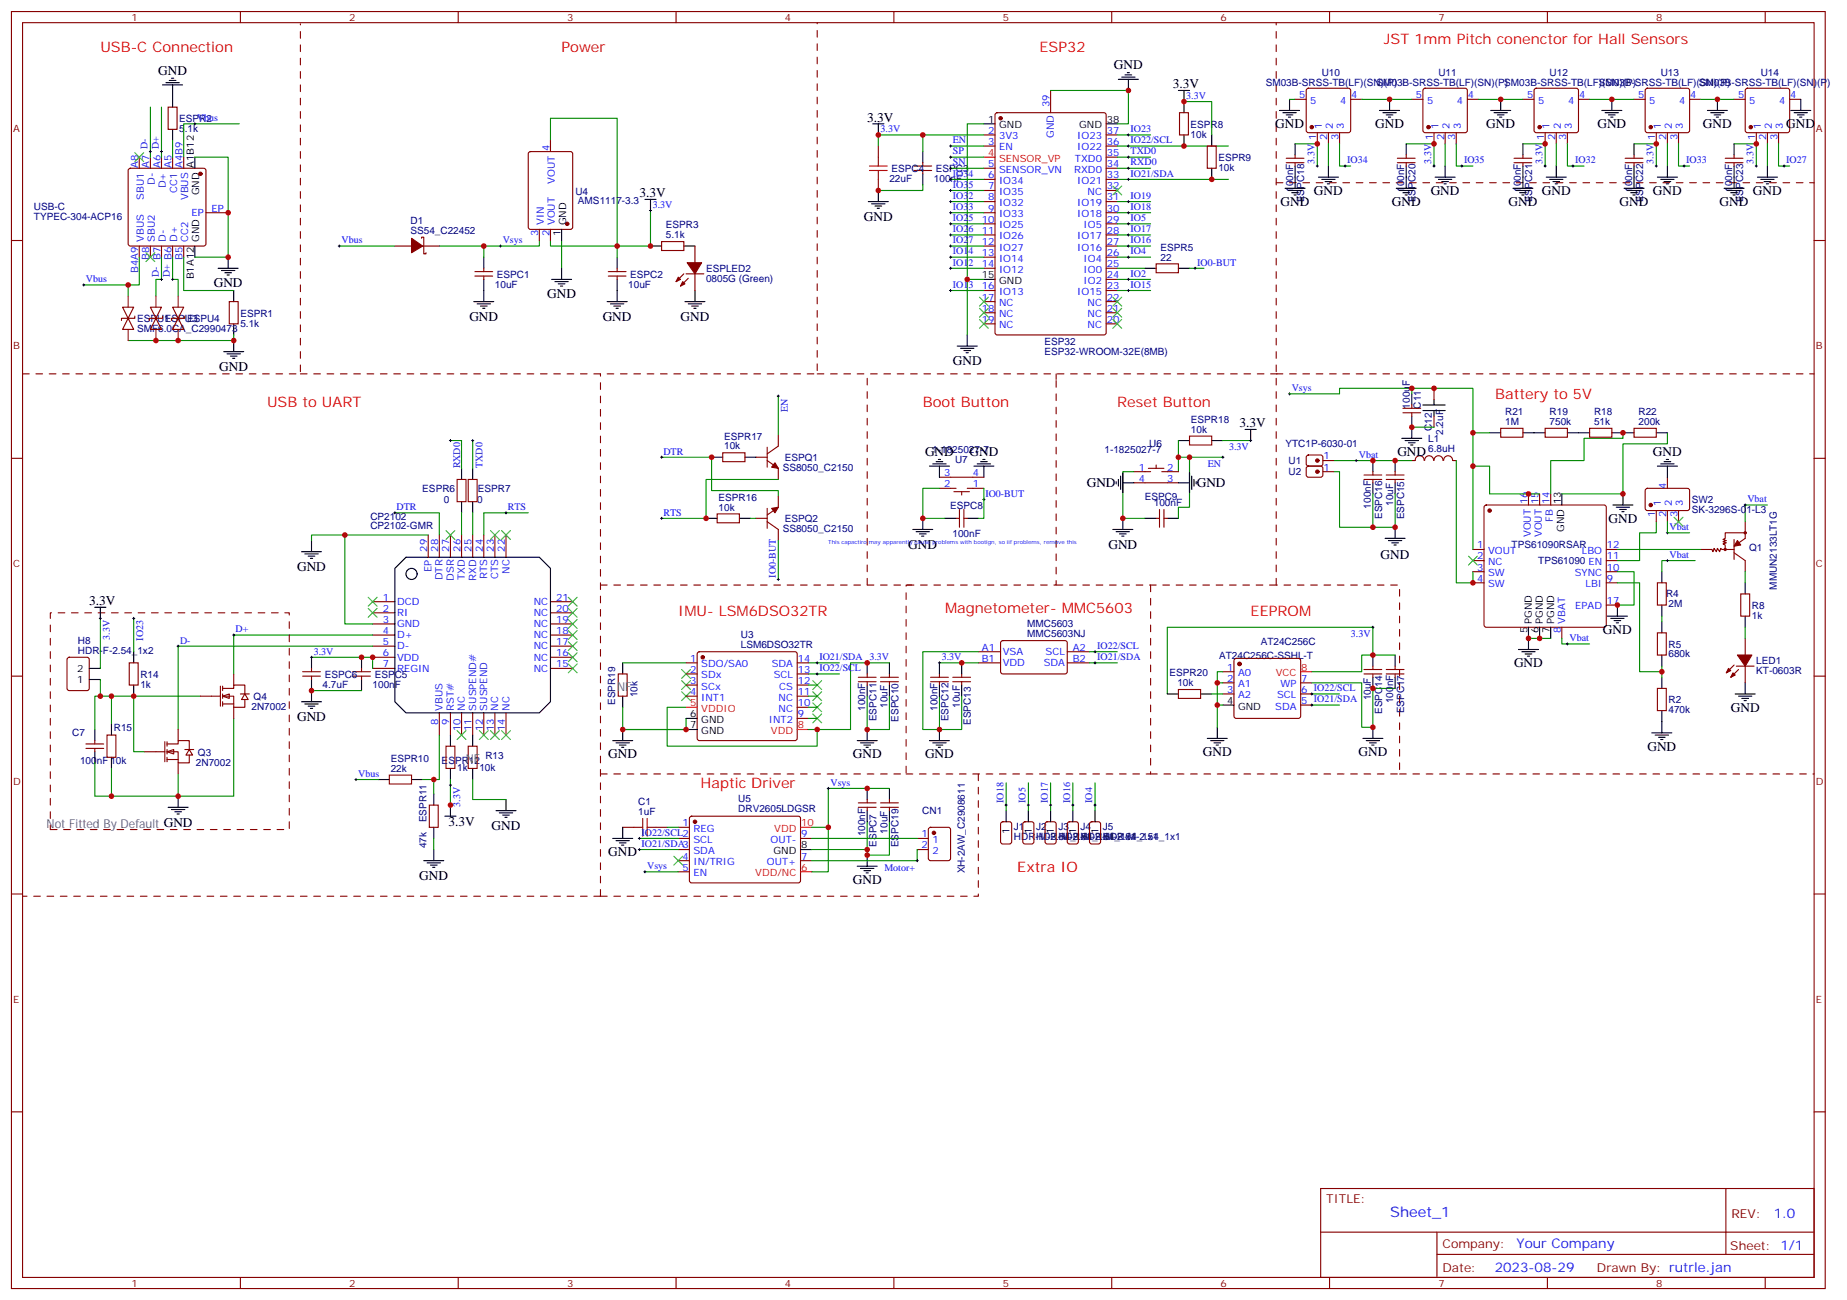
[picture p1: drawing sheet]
<svg xmlns="http://www.w3.org/2000/svg" width="586mm" height="413mm" viewBox="0 0 586 413" stroke-linecap="round" stroke-linejoin="round" font-family="sans-serif">
<defs><g id="words">
<g font-size="4.6" fill="#f00">
<text x="31.9" y="16.4">USB-C Connection</text>
<text x="178.3" y="16.4">Power</text>
<text x="330" y="16.4">ESP32</text>
<text x="439.3" y="13.9">JST 1mm Pitch conenctor for Hall Sensors</text>
<text x="84.8" y="129.3">USB to UART</text>
<text x="292.9" y="129.3">Boot Button</text>
<text x="354.6" y="129.3">Reset Button</text>
<text x="474.6" y="126.8">Battery to 5V</text>
<text x="215.3" y="195.6">IMU- LSM6DSO32TR</text>
<text x="300" y="194.5">Magnetometer- MMC5603</text>
<text x="397" y="195.6">EEPROM</text>
<text x="222.4" y="250.3">Haptic Driver</text>
<text x="322.9" y="276.7">Extra IO</text>
</g>
<text font-size="4.6" fill="#00f" x="441.3" y="386.3">Sheet_1</text>
<g font-size="4.2">
<text x="50.2" y="23.8">GND</text>
<text x="353.6" y="22">GND</text>
<text x="372.3" y="28">3.3V</text>
<text x="275.3" y="38.6">3.3V</text>
<text x="404.7" y="40.7">GND</text>
<text x="436.5" y="40.7">GND</text>
<text x="471.8" y="40.7">GND</text>
<text x="507" y="40.7">GND</text>
<text x="540.6" y="40.7">GND</text>
<text x="567" y="40.7">GND</text>
<text x="203" y="62.6">3.3V</text>
<text x="406.5" y="65.4">GND</text>
<text x="417.1" y="61.9">GND</text>
<text x="441.8" y="65.4">GND</text>
<text x="454.1" y="61.9">GND</text>
<text x="478.8" y="65.4">GND</text>
<text x="489.4" y="61.9">GND</text>
<text x="514.1" y="65.4">GND</text>
<text x="524.7" y="61.9">GND</text>
<text x="545.9" y="65.4">GND</text>
<text x="556.4" y="61.9">GND</text>
<text x="274.2" y="70">GND</text>
<text x="67.8" y="91.2">GND</text>
<text x="173.7" y="94.7">GND</text>
<text x="149" y="101.7">GND</text>
<text x="191.3" y="101.7">GND</text>
<text x="216" y="101.7">GND</text>
<text x="69.6" y="117.6">GND</text>
<text x="302.4" y="115.9">GND</text>
<text x="393.5" y="135.6">3.3V</text>
<text x="293.6" y="144.7">GND</text>
<text x="307.7" y="144.7">GND</text>
<text x="443.5" y="144.8">GND</text>
<text x="524.7" y="144.7">GND</text>
<text x="344.9" y="154.6">GND</text>
<text x="379.9" y="154.6">GND</text>
<text x="510.6" y="165.9">GND</text>
<text x="288.3" y="174.2">GND</text>
<text x="351.8" y="174.2">GND</text>
<text x="438.3" y="177.6">GND</text>
<text x="94.3" y="181.1">GND</text>
<text x="28.3" y="192.1">3.3V</text>
<text x="508.8" y="201.2">GND</text>
<text x="480.6" y="211.8">GND</text>
<text x="549.4" y="225.9">GND</text>
<text x="94.3" y="228.7">GND</text>
<text x="522.9" y="238.3">GND</text>
<text x="193.1" y="240.7">GND</text>
<text x="270.7" y="240.7">GND</text>
<text x="293.6" y="240.7">GND</text>
<text x="381.8" y="240">GND</text>
<text x="431.2" y="240">GND</text>
<text x="142.3" y="262.3">3.3V</text>
<text x="156" y="263.4">GND</text>
<text x="193.1" y="271.8">GND</text>
<text x="133.1" y="279.2">GND</text>
<text x="270.7" y="280.6">GND</text>
</g>
<g font-size="4.2" fill="#00f">
<text x="563" y="386.5">1.0</text>
<text x="481.4" y="396.1">Your Company</text>
<text x="474.5" y="403.9">2023-08-29</text>
</g>
<g font-size="3.9" fill="#666">
<text x="195.9" y="219.2">NF</text>
<text x="147.8" y="242.2">NF</text>
<text x="14.8" y="262.8">Not Fitted By Default GND</text>
</g>
<g font-size="3.9" fill="#800">
<text x="421" y="381.8">TITLE:</text>
<text x="549.6" y="386.5">REV:</text>
<text x="457.9" y="396">Company:</text>
<text x="549.2" y="396.7">Sheet: 1/1</text>
<text x="457.9" y="403.7">Date:</text>
<text x="506.9" y="403.8">Drawn By: rutrle.jan</text>
</g>
<g font-size="3.2" fill="#800">
<text x="41.7" y="6.7">1</text>
<text x="110.9" y="6.7">2</text>
<text x="180" y="6.7">3</text>
<text x="249.2" y="6.7">4</text>
<text x="318.3" y="6.7">5</text>
<text x="387.5" y="6.7">6</text>
<text x="456.6" y="6.7">7</text>
<text x="525.7" y="6.7">8</text>
<text x="4.2" y="41.8">A</text>
<text x="576.4" y="41.8">A</text>
<text x="4.2" y="110.9">B</text>
<text x="576.4" y="110.9">B</text>
<text x="4.2" y="180.1">C</text>
<text x="576.4" y="180.1">C</text>
<text x="4.2" y="249.2">D</text>
<text x="576.4" y="249.2">D</text>
<text x="4.2" y="318.3">E</text>
<text x="576.4" y="318.3">E</text>
<text x="41.7" y="408.5">1</text>
<text x="110.9" y="408.5">2</text>
<text x="180" y="408.5">3</text>
<text x="249.2" y="408.5">4</text>
<text x="318.3" y="408.5">5</text>
<text x="387.5" y="408.5">6</text>
<text x="456.6" y="408.5">7</text>
<text x="525.7" y="408.5">8</text>
</g>
<g font-size="3.2" fill="#000080">
<text x="401.8" y="27.4">SM03B-SRSS-TB(LF)(SN)(P)</text>
<text x="419.5" y="24">U10</text>
<text x="436.9" y="27.4">SM03B-SRSS-TB(LF)(SN)(P)SM03B-SRSS-TB(LF)(SN)(P)</text>
<text x="456.6" y="24">U11</text>
<text x="491.9" y="24">U12</text>
<text x="507.5" y="27.4">SM03B-SRSS-TB(LF)(SN)(P)</text>
<text x="527.1" y="24">U13</text>
<text x="539.2" y="27.4">SM03B-SRSS-TB(LF)(SN)(P)</text>
<text x="558.9" y="24">U14</text>
<text x="56.9" y="42">5.1k</text>
<text x="56.9" y="38.8">ESPR2</text>
<text x="377.9" y="40.6">ESPR8</text>
<text x="377.9" y="43.7">10k</text>
<text x="386.8" y="51.2">ESPR9</text>
<text x="282.3" y="57.8">22uF</text>
<text x="283" y="54.7">ESPC4</text>
<text x="296.4" y="57.8">100nF</text>
<text x="297.1" y="54.7">ESPC3</text>
<text x="386.8" y="54.3">10k</text>
<text x="182.6" y="61.8">U4</text>
<text x="183.5" y="64.9">AMS1117-3.3</text>
<text x="410.5" y="60.9" transform="rotate(-90 410.5 60.9)">100nF</text>
<text x="414" y="64.2" transform="rotate(-90 414 64.2)">ESPC18</text>
<text x="445.8" y="60.9" transform="rotate(-90 445.8 60.9)">100nF</text>
<text x="449.3" y="64.2" transform="rotate(-90 449.3 64.2)">ESPC20</text>
<text x="482.8" y="60.9" transform="rotate(-90 482.8 60.9)">100nF</text>
<text x="486.3" y="64.2" transform="rotate(-90 486.3 64.2)">ESPC21</text>
<text x="518.1" y="60.9" transform="rotate(-90 518.1 60.9)">100nF</text>
<text x="521.6" y="64.2" transform="rotate(-90 521.6 64.2)">ESPC22</text>
<text x="549.8" y="60.9" transform="rotate(-90 549.8 60.9)">100nF</text>
<text x="553.3" y="64.2" transform="rotate(-90 553.3 64.2)">ESPC23</text>
<text x="10.8" y="69.9">TYPEC-304-ACP16</text>
<text x="10.8" y="66.8">USB-C</text>
<text x="130.3" y="71">D1</text>
<text x="130.3" y="74.2">SS54_C22452</text>
<text x="211.4" y="75.6">5.1k</text>
<text x="211.4" y="72.5">ESPR3</text>
<text x="368.4" y="82.7">22</text>
<text x="368.4" y="79.6">ESPR5</text>
<text x="157.7" y="88.2">ESPC1</text>
<text x="200.1" y="88.2">ESPC2</text>
<text x="224.1" y="89.6">0805G (Green)</text>
<text x="224.1" y="86.5">ESPLED2</text>
<text x="157.1" y="91.4">10uF</text>
<text x="199.4" y="91.4">10uF</text>
<text x="76.3" y="100.6">ESPR1</text>
<text x="43.5" y="105.5">SMF6.0CA_C2990473</text>
<text x="43.5" y="102.3">ESPU1</text>
<text x="52.3" y="102.3">ESPU3</text>
<text x="59.4" y="102.3">ESPU4</text>
<text x="76.3" y="103.7">5.1k</text>
<text x="331.6" y="112.7">ESP32-WROOM-32E(8MB)</text>
<text x="331.6" y="109.6">ESP32</text>
<text x="447.5" y="129.7" transform="rotate(-90 447.5 129.7)">100uF</text>
<text x="451" y="129.7" transform="rotate(-90 451 129.7)">C11</text>
<text x="477.8" y="131.7">R21</text>
<text x="491.9" y="131.7">R19</text>
<text x="506" y="131.7">R18</text>
<text x="520.1" y="131.7">R22</text>
<text x="378" y="137.4">10k</text>
<text x="378" y="134.2">ESPR18</text>
<text x="454.5" y="136.9" transform="rotate(-90 454.5 136.9)">C12</text>
<text x="477.8" y="134.9">1M</text>
<text x="491.9" y="134.9">750k</text>
<text x="506" y="134.9">51k</text>
<text x="520.1" y="134.9">200k</text>
<text x="229.9" y="142.7">10k</text>
<text x="229.9" y="139.5">ESPR17</text>
<text x="295.9" y="143.8">1-1825027-7</text>
<text x="350.6" y="143.8">1-1825027-7</text>
<text x="364.8" y="141.8">U6</text>
<text x="408.1" y="142">YTC1P-6030-01</text>
<text x="453.4" y="143.6">6.8uH</text>
<text x="453.4" y="140.4">L1</text>
<text x="458.1" y="138.1" transform="rotate(-90 458.1 138.1)">2.2uF</text>
<text x="248.5" y="149.6">SS8050_C2150</text>
<text x="249.1" y="146.4">ESPQ1</text>
<text x="303.2" y="146.9">U7</text>
<text x="409" y="147.3">U1</text>
<text x="409" y="150.8">U2</text>
<text x="134.1" y="156.1">ESPR6</text>
<text x="140.8" y="159.7">0</text>
<text x="151.4" y="159.7">0</text>
<text x="151.7" y="156.2">ESPR7</text>
<text x="228.1" y="158.9">ESPR16</text>
<text x="301.6" y="161.5">ESPC8</text>
<text x="363.4" y="158.6">ESPC9</text>
<text x="366.3" y="160.7">100nF</text>
<text x="435.2" y="161.4" transform="rotate(-90 435.2 161.4)">100nF</text>
<text x="442.2" y="160.5" transform="rotate(-90 442.2 160.5)">10uF</text>
<text x="537" y="159.7">SW2</text>
<text x="117.6" y="164.9">CP2102</text>
<text x="228.1" y="162.1">10k</text>
<text x="249.1" y="165.8">ESPQ2</text>
<text x="438.7" y="164.7" transform="rotate(-90 438.7 164.7)">ESPC16</text>
<text x="445.8" y="164.9" transform="rotate(-90 445.8 164.9)">ESPC15</text>
<text x="537" y="162.9">SK-3296S-01-L3</text>
<text x="117.6" y="168.1">CP2102-GMR</text>
<text x="248.5" y="169">SS8050_C2150</text>
<text x="302.4" y="170.3">100nF</text>
<text x="479.8" y="173.8">TPS61090RSAR</text>
<text x="488.3" y="179.1">TPS61090 EN</text>
<text x="555.2" y="174.8">Q1</text>
<text x="528.8" y="189.7">R4</text>
<text x="564" y="187.2" transform="rotate(-90 564 187.2)">MMUN2133LT1G</text>
<text x="529.6" y="192.8">2M</text>
<text x="556.1" y="196.4">1k</text>
<text x="556.1" y="193.2">R8</text>
<text x="235.1" y="202.6">U3</text>
<text x="326.1" y="202.3">MMC5603NJ</text>
<text x="326.1" y="199.1">MMC5603</text>
<text x="24.8" y="207.6">HDR-F-2.54_1x2</text>
<text x="24.8" y="204.5">H8</text>
<text x="235.1" y="205.8">LSM6DSO32TR</text>
<text x="387" y="209.1">AT24C256C-SSHL-T</text>
<text x="400.2" y="204.8">AT24C256C</text>
<text x="529.6" y="208.7">680k</text>
<text x="529.6" y="205.6">R5</text>
<text x="44.6" y="215.2">R14</text>
<text x="103.1" y="215.2">ESPC6</text>
<text x="118.9" y="215.2">ESPC5</text>
<text x="371.3" y="214.7">ESPR20</text>
<text x="557.5" y="214.1">KT-0603R</text>
<text x="557.5" y="210.8">LED1</text>
<text x="44.6" y="218.4">1k</text>
<text x="102.4" y="218.4">4.7uF</text>
<text x="118.3" y="218.4">100nF</text>
<text x="202.4" y="221.3" transform="rotate(-90 202.4 221.3)">10k</text>
<text x="373.7" y="217.8">10k</text>
<text x="79.8" y="225.4">2N7002</text>
<text x="80.5" y="222.3">Q4</text>
<text x="195.3" y="223.8" transform="rotate(-90 195.3 223.8)">ESPR19</text>
<text x="274.7" y="225.6" transform="rotate(-90 274.7 225.6)">100nF</text>
<text x="281.7" y="224.7" transform="rotate(-90 281.7 224.7)">10uF</text>
<text x="297.6" y="225.6" transform="rotate(-90 297.6 225.6)">100nF</text>
<text x="304.6" y="224.7" transform="rotate(-90 304.6 224.7)">10uF</text>
<text x="435.2" y="222.3" transform="rotate(-90 435.2 222.3)">10uF</text>
<text x="438.7" y="226.6" transform="rotate(-90 438.7 226.6)">ESPC14</text>
<text x="442.2" y="223.2" transform="rotate(-90 442.2 223.2)">100nF</text>
<text x="445.8" y="226.5" transform="rotate(-90 445.8 226.5)">ESPC17</text>
<text x="529.6" y="226.3">470k</text>
<text x="529.6" y="223.2">R2</text>
<text x="22.9" y="233.8">C7</text>
<text x="36.1" y="232">R15</text>
<text x="278.2" y="228.9" transform="rotate(-90 278.2 228.9)">ESPC11</text>
<text x="285.2" y="229.1" transform="rotate(-90 285.2 229.1)">ESPC10</text>
<text x="301.1" y="228.9" transform="rotate(-90 301.1 228.9)">ESPC12</text>
<text x="308.1" y="230.1" transform="rotate(-90 308.1 230.1)">ESPC13</text>
<text x="62.8" y="239.9">Q3</text>
<text x="25.4" y="242.6">100nF 10k</text>
<text x="62.2" y="243">2N7002</text>
<text x="124" y="245">22k</text>
<text x="124" y="241.8">ESPR10</text>
<text x="140.2" y="242.6">ESPR12</text>
<text x="145.1" y="244.8">1k</text>
<text x="152.2" y="244.8">10k</text>
<text x="154.1" y="240.8">R13</text>
<text x="202.6" y="255.5">C1</text>
<text x="234.3" y="257.8">DRV2605LDGSR</text>
<text x="234.3" y="254.7">U5</text>
<text x="135.3" y="261" transform="rotate(-90 135.3 261)">ESPR11</text>
<text x="202.6" y="258.7">1uF</text>
<text x="292.8" y="258.3">CN1</text>
<text x="321.8" y="263.5">J1</text>
<text x="328.9" y="263.5">J2</text>
<text x="336" y="263.5">J3</text>
<text x="343" y="263.5">J4</text>
<text x="350.1" y="263.5">J5</text>
<text x="135.3" y="269.3" transform="rotate(-90 135.3 269.3)">47k</text>
<text x="274.7" y="265.5" transform="rotate(-90 274.7 265.5)">100nF</text>
<text x="278.2" y="268.8" transform="rotate(-90 278.2 268.8)">ESPC7</text>
<text x="281.7" y="264.6" transform="rotate(-90 281.7 264.6)">10uF</text>
<text x="285.2" y="268.9" transform="rotate(-90 285.2 268.9)">ESPC19</text>
<text x="321.8" y="266.7">HDR-M-2.54_1x1</text>
<text x="328.9" y="266.7">HDR-M-2.54_1x1</text>
<text x="336" y="266.7">HDR-M-2.54_1x1</text>
<text x="343" y="266.7">HDR-M-2.54_1x1</text>
<text x="350.1" y="266.7">HDR-M-2.54_1x1</text>
<text x="306.3" y="277.2" transform="rotate(-90 306.3 277.2)">XH-2AW_C2908611</text>
</g>
<g font-size="3.2" fill="#00f">
<text x="333.1" y="34" transform="rotate(-90 333.1 34)">39</text>
<text x="376.5" y="31.4">3.3V</text>
<text x="412.4" y="31.2">5</text>
<text x="415.9" y="32.9">5</text>
<text x="425.4" y="32.9">4</text>
<text x="428.9" y="31.2">4</text>
<text x="449.5" y="31.2">5</text>
<text x="453" y="32.9">5</text>
<text x="462.4" y="32.9">4</text>
<text x="465.9" y="31.2">4</text>
<text x="484.7" y="31.2">5</text>
<text x="488.2" y="32.9">5</text>
<text x="497.7" y="32.9">4</text>
<text x="501.2" y="31.2">4</text>
<text x="520" y="31.2">5</text>
<text x="523.5" y="32.9">5</text>
<text x="533" y="32.9">4</text>
<text x="536.5" y="31.2">4</text>
<text x="551.8" y="31.2">5</text>
<text x="555.3" y="32.9">5</text>
<text x="564.8" y="32.9">4</text>
<text x="568.3" y="31.2">4</text>
<text x="62.5" y="38.4">Vbus</text>
<text x="279.5" y="41.9">3.3V</text>
<text x="358.9" y="41.9">IO23</text>
<text x="419.6" y="40.8" transform="rotate(-90 419.6 40.8)">1</text>
<text x="423.1" y="40.8" transform="rotate(-90 423.1 40.8)">2</text>
<text x="426.6" y="40.8" transform="rotate(-90 426.6 40.8)">3</text>
<text x="456.6" y="40.8" transform="rotate(-90 456.6 40.8)">1</text>
<text x="460.1" y="40.8" transform="rotate(-90 460.1 40.8)">2</text>
<text x="463.7" y="40.8" transform="rotate(-90 463.7 40.8)">3</text>
<text x="491.9" y="40.8" transform="rotate(-90 491.9 40.8)">1</text>
<text x="495.4" y="40.8" transform="rotate(-90 495.4 40.8)">2</text>
<text x="498.9" y="40.8" transform="rotate(-90 498.9 40.8)">3</text>
<text x="527.2" y="40.8" transform="rotate(-90 527.2 40.8)">1</text>
<text x="530.7" y="40.8" transform="rotate(-90 530.7 40.8)">2</text>
<text x="534.2" y="40.8" transform="rotate(-90 534.2 40.8)">3</text>
<text x="558.9" y="40.8" transform="rotate(-90 558.9 40.8)">1</text>
<text x="562.4" y="40.8" transform="rotate(-90 562.4 40.8)">2</text>
<text x="566" y="40.8" transform="rotate(-90 566 40.8)">3</text>
<text x="174.4" y="47.9" transform="rotate(-90 174.4 47.9)">4</text>
<text x="302.4" y="45.5">EN</text>
<text x="313.6" y="46">3</text>
<text x="313.6" y="42.5">2</text>
<text x="317.1" y="47.8">EN</text>
<text x="317.1" y="44.2">3V3</text>
<text x="334.5" y="43.8" transform="rotate(-90 334.5 43.8)">GND</text>
<text x="342" y="44.2">IO23</text>
<text x="342" y="47.8">IO22</text>
<text x="351.3" y="42.5">37</text>
<text x="351.3" y="46">36</text>
<text x="358.9" y="45.5">IO22/SCL</text>
<text x="417.8" y="44.3" transform="rotate(-90 417.8 44.3)">1</text>
<text x="421.3" y="44.3" transform="rotate(-90 421.3 44.3)">2</text>
<text x="424.9" y="44.3" transform="rotate(-90 424.9 44.3)">3</text>
<text x="454.8" y="44.3" transform="rotate(-90 454.8 44.3)">1</text>
<text x="458.4" y="44.3" transform="rotate(-90 458.4 44.3)">2</text>
<text x="461.9" y="44.3" transform="rotate(-90 461.9 44.3)">3</text>
<text x="490.1" y="44.3" transform="rotate(-90 490.1 44.3)">1</text>
<text x="493.6" y="44.3" transform="rotate(-90 493.6 44.3)">2</text>
<text x="497.2" y="44.3" transform="rotate(-90 497.2 44.3)">3</text>
<text x="525.4" y="44.3" transform="rotate(-90 525.4 44.3)">1</text>
<text x="528.9" y="44.3" transform="rotate(-90 528.9 44.3)">2</text>
<text x="532.4" y="44.3" transform="rotate(-90 532.4 44.3)">3</text>
<text x="557.1" y="44.3" transform="rotate(-90 557.1 44.3)">1</text>
<text x="560.7" y="44.3" transform="rotate(-90 560.7 44.3)">2</text>
<text x="564.2" y="44.3" transform="rotate(-90 564.2 44.3)">3</text>
<text x="43.9" y="53.2" transform="rotate(-90 43.9 53.2)">A8</text>
<text x="47.4" y="53.2" transform="rotate(-90 47.4 53.2)">A7 D-</text>
<text x="50.9" y="53.2" transform="rotate(-90 50.9 53.2)">A6 D+</text>
<text x="54.4" y="53.2" transform="rotate(-90 54.4 53.2)">A5</text>
<text x="58" y="53.2" transform="rotate(-90 58 53.2)">A4B9</text>
<text x="302.4" y="49">SP</text>
<text x="302.4" y="52.5">SN</text>
<text x="313.6" y="53.1">5</text>
<text x="341.2" y="51.3">TXD0</text>
<text x="351.3" y="49.5">35</text>
<text x="351.3" y="53.1">34</text>
<text x="358.9" y="49">TXD0</text>
<text x="358.9" y="52.5">RXD0</text>
<text x="417.3" y="52" transform="rotate(-90 417.3 52)">3.3V</text>
<text x="427.7" y="51.8">IO34</text>
<text x="454.3" y="52" transform="rotate(-90 454.3 52)">3.3V</text>
<text x="464.7" y="51.8">IO35</text>
<text x="489.6" y="52" transform="rotate(-90 489.6 52)">3.3V</text>
<text x="500" y="51.8">IO32</text>
<text x="524.9" y="52" transform="rotate(-90 524.9 52)">3.3V</text>
<text x="535.3" y="51.8">IO33</text>
<text x="556.6" y="52" transform="rotate(-90 556.6 52)">3.3V</text>
<text x="567" y="51.8">IO27</text>
<text x="49.1" y="58.6" transform="rotate(-90 49.1 58.6)">D-</text>
<text x="52.7" y="59.8" transform="rotate(-90 52.7 59.8)">D+</text>
<text x="176.1" y="58.4" transform="rotate(-90 176.1 58.4)">VOUT</text>
<text x="302.4" y="56.1">IO34</text>
<text x="302.4" y="59.6">IO35</text>
<text x="313.6" y="56.6">6</text>
<text x="317.1" y="58.3">IO34</text>
<text x="317.1" y="54.8">SENSOR_VN</text>
<text x="341" y="54.8">RXD0</text>
<text x="342" y="58.3">IO21</text>
<text x="351.3" y="56.6">33</text>
<text x="358.9" y="56.1">IO21/SDA</text>
<text x="45.6" y="63.4" transform="rotate(-90 45.6 63.4)">SBU1</text>
<text x="56.2" y="61.2" transform="rotate(-90 56.2 61.2)">CC1</text>
<text x="59.7" y="63.5" transform="rotate(-90 59.7 63.5)">VBUS</text>
<text x="207.2" y="65.9">3.3V</text>
<text x="302.4" y="63.1">IO32</text>
<text x="313.6" y="63.6">8</text>
<text x="313.6" y="60.1">7</text>
<text x="317.1" y="65.4">IO32</text>
<text x="317.1" y="61.9">IO35</text>
<text x="342" y="65.4">IO19</text>
<text x="345.2" y="61.9">NC</text>
<text x="351.3" y="60.1">32</text>
<text x="351.3" y="63.6">31</text>
<text x="358.9" y="63.1">IO19</text>
<text x="60.7" y="68.6">EP</text>
<text x="67.1" y="67.2">EP</text>
<text x="172.6" y="71.5" transform="rotate(-90 172.6 71.5)">VIN</text>
<text x="176.1" y="71.5" transform="rotate(-90 176.1 71.5)">VOUT</text>
<text x="302.4" y="66.6">IO33</text>
<text x="302.4" y="70.2">IO25</text>
<text x="311.6" y="70.7">10</text>
<text x="313.6" y="67.2">9</text>
<text x="317.1" y="68.9">IO33</text>
<text x="342" y="68.9">IO18</text>
<text x="351.3" y="67.2">30</text>
<text x="351.3" y="70.7">29</text>
<text x="358.9" y="66.6">IO18</text>
<text x="358.9" y="70.2">IO5</text>
<text x="45.6" y="76.8" transform="rotate(-90 45.6 76.8)">VBUS</text>
<text x="49.1" y="76.8" transform="rotate(-90 49.1 76.8)">SBU2</text>
<text x="52.7" y="76.8" transform="rotate(-90 52.7 76.8)">D-</text>
<text x="56.2" y="76.8" transform="rotate(-90 56.2 76.8)">D+</text>
<text x="59.7" y="76.8" transform="rotate(-90 59.7 76.8)">CC2</text>
<text x="108.4" y="77.2">Vbus</text>
<text x="159.6" y="77.2">Vsys</text>
<text x="170.9" y="75" transform="rotate(-90 170.9 75)">3</text>
<text x="174.4" y="75" transform="rotate(-90 174.4 75)">2</text>
<text x="302.4" y="73.7">IO26</text>
<text x="302.4" y="77.2">IO27</text>
<text x="311.6" y="77.8">12</text>
<text x="311.6" y="74.2">11</text>
<text x="317.1" y="76">IO26</text>
<text x="317.1" y="72.5">IO25</text>
<text x="342" y="76">IO17</text>
<text x="344" y="72.5">IO5</text>
<text x="351.3" y="74.2">28</text>
<text x="351.3" y="77.8">27</text>
<text x="358.9" y="73.7">IO17</text>
<text x="358.9" y="77.2">IO16</text>
<text x="47.4" y="82.5" transform="rotate(-90 47.4 82.5)">B8</text>
<text x="58" y="82.5" transform="rotate(-90 58 82.5)">B5</text>
<text x="302.4" y="80.8">IO14</text>
<text x="311.6" y="81.3">13</text>
<text x="317.1" y="83">IO14</text>
<text x="317.1" y="79.5">IO27</text>
<text x="342" y="79.5">IO16</text>
<text x="344" y="83">IO4</text>
<text x="351.3" y="81.3">26</text>
<text x="358.9" y="80.8">IO4</text>
<text x="27.3" y="89.6">Vbus</text>
<text x="43.9" y="86.7" transform="rotate(-90 43.9 86.7)">B4A9</text>
<text x="50.4" y="88" transform="rotate(-90 50.4 88)">D- B7</text>
<text x="53.9" y="88" transform="rotate(-90 53.9 88)">D+ B6</text>
<text x="302.4" y="84.3">IO12</text>
<text x="311.6" y="84.8">14</text>
<text x="317.1" y="86.6">IO12</text>
<text x="344" y="86.6">IO0</text>
<text x="351.3" y="84.8">25</text>
<text x="351.3" y="88.3">24</text>
<text x="358.9" y="87.8">IO2</text>
<text x="380" y="84.3">IO0-BUT</text>
<text x="302.4" y="91.3">IO13</text>
<text x="311.6" y="95.4">17</text>
<text x="311.6" y="91.9">16</text>
<text x="317.1" y="93.6">IO13</text>
<text x="342" y="93.6">IO15</text>
<text x="344" y="90.1">IO2</text>
<text x="351.3" y="91.9">23</text>
<text x="351.3" y="95.4">22</text>
<text x="358.9" y="91.3">IO15</text>
<text x="311.6" y="98.9">18</text>
<text x="317.1" y="100.7">NC</text>
<text x="317.1" y="97.2">NC</text>
<text x="345.2" y="97.2">NC</text>
<text x="345.2" y="100.7">NC</text>
<text x="351.3" y="98.9">21</text>
<text x="311.6" y="102.4">19</text>
<text x="317.1" y="104.2">NC</text>
<text x="345.2" y="104.2">NC</text>
<text x="351.3" y="102.4">20</text>
<text x="410" y="124.1">Vsys</text>
<text x="250.1" y="130.7" transform="rotate(-90 250.1 130.7)">EN</text>
<text x="390.2" y="142.9">3.3V</text>
<text x="146.1" y="148.7" transform="rotate(-90 146.1 148.7)">RXD0</text>
<text x="153.1" y="148.5" transform="rotate(-90 153.1 148.5)">TXD0</text>
<text x="210.6" y="144.3">DTR</text>
<text x="361.5" y="149.4">1</text>
<text x="370.5" y="149.4">2</text>
<text x="383.4" y="148.2">EN</text>
<text x="420.1" y="145.8">1</text>
<text x="420.1" y="149.4">1</text>
<text x="431.3" y="145.4">Vbat</text>
<text x="299.7" y="154.7">2</text>
<text x="299.7" y="151.1">3</text>
<text x="308.8" y="154.7">1</text>
<text x="308.8" y="151.1">4</text>
<text x="361.5" y="152.9">4</text>
<text x="370.5" y="152.9">3</text>
<text x="528.9" y="155.4" transform="rotate(-90 528.9 155.4)">4</text>
<text x="125.9" y="162">DTR</text>
<text x="161.2" y="162">RTS</text>
<text x="312.8" y="157.7">IO0-BUT</text>
<text x="484.8" y="160.1" transform="rotate(-90 484.8 160.1)">16</text>
<text x="488.4" y="160.1" transform="rotate(-90 488.4 160.1)">15</text>
<text x="491.9" y="160.1" transform="rotate(-90 491.9 160.1)">14</text>
<text x="527.2" y="160.8" transform="rotate(-90 527.2 160.8)">1</text>
<text x="530.7" y="160.8" transform="rotate(-90 530.7 160.8)">2</text>
<text x="534.2" y="160.8" transform="rotate(-90 534.2 160.8)">3</text>
<text x="554.7" y="159.4">Vbat</text>
<text x="210.6" y="163.7">RTS</text>
<text x="492.9" y="165.6" transform="rotate(-90 492.9 165.6)">FB</text>
<text x="525.4" y="164.3" transform="rotate(-90 525.4 164.3)">1</text>
<text x="528.9" y="164.3" transform="rotate(-90 528.9 164.3)">2</text>
<text x="532.4" y="164.3" transform="rotate(-90 532.4 164.3)">3</text>
<text x="485.9" y="170.6" transform="rotate(-90 485.9 170.6)">VOUT</text>
<text x="489.4" y="170.6" transform="rotate(-90 489.4 170.6)">VOUT</text>
<text x="530" y="168.2">Vbat</text>
<text x="135.6" y="175.1" transform="rotate(-90 135.6 175.1)">29</text>
<text x="139.1" y="175.1" transform="rotate(-90 139.1 175.1)">28</text>
<text x="142.6" y="175.1" transform="rotate(-90 142.6 175.1)">27</text>
<text x="146.2" y="175.1" transform="rotate(-90 146.2 175.1)">26</text>
<text x="149.7" y="175.1" transform="rotate(-90 149.7 175.1)">25</text>
<text x="153.2" y="175.1" transform="rotate(-90 153.2 175.1)">24</text>
<text x="156.7" y="175.1" transform="rotate(-90 156.7 175.1)">23</text>
<text x="160.3" y="175.1" transform="rotate(-90 160.3 175.1)">22</text>
<text x="468.9" y="174.1">1</text>
<text x="468.9" y="177.6">2</text>
<text x="472.4" y="175.8">VOUT</text>
<text x="472.4" y="179.4">NC</text>
<text x="502.1" y="175.8">LBO</text>
<text x="510" y="177.6">11</text>
<text x="510" y="174.1">12</text>
<text x="530" y="177.1">Vbat</text>
<text x="137" y="181.5" transform="rotate(-90 137 181.5)">EP</text>
<text x="140.5" y="184.2" transform="rotate(-90 140.5 184.2)">DTR</text>
<text x="144" y="184.4" transform="rotate(-90 144 184.4)">DSR</text>
<text x="147.6" y="184.2" transform="rotate(-90 147.6 184.2)">TXD</text>
<text x="151.1" y="184.4" transform="rotate(-90 151.1 184.4)">RXD</text>
<text x="154.6" y="183.9" transform="rotate(-90 154.6 183.9)">RTS</text>
<text x="158.2" y="183.9" transform="rotate(-90 158.2 183.9)">CTS</text>
<text x="161.7" y="182.2" transform="rotate(-90 161.7 182.2)">NC</text>
<text x="246.2" y="183.4" transform="rotate(-90 246.2 183.4)">IO0-BUT</text>
<text x="468.9" y="181.1">3</text>
<text x="468.9" y="184.6">4</text>
<text x="472.4" y="182.9">SW</text>
<text x="499.9" y="182.9">SYNC</text>
<text x="510" y="184.6">9</text>
<text x="510" y="181.1">10</text>
<text x="121.6" y="190.6">1</text>
<text x="176.5" y="190.6">21</text>
<text x="472.4" y="186.4">SW</text>
<text x="503.3" y="186.4">LBI</text>
<text x="510" y="191.7">17</text>
<text x="121.6" y="194.2">2</text>
<text x="121.6" y="197.7">3</text>
<text x="126" y="192.1">DCD</text>
<text x="126" y="195.6">RI</text>
<text x="169.4" y="195.6">NC</text>
<text x="169.4" y="192.1">NC</text>
<text x="176.5" y="197.7">19</text>
<text x="176.5" y="194.2">20</text>
<text x="500" y="193.5">EPAD</text>
<text x="34.9" y="203.1" transform="rotate(-90 34.9 203.1)">3.3V</text>
<text x="45.5" y="203.4" transform="rotate(-90 45.5 203.4)">IO23</text>
<text x="74.8" y="200.8">D+</text>
<text x="121.6" y="201.2">4</text>
<text x="126" y="199.1">GND</text>
<text x="126" y="202.6">D+</text>
<text x="169.4" y="202.6">NC</text>
<text x="169.4" y="199.1">NC</text>
<text x="176.5" y="201.2">18</text>
<text x="428.8" y="202.2">3.3V</text>
<text x="495.4" y="200.9" transform="rotate(-90 495.4 200.9)">8</text>
<text x="496.8" y="198" transform="rotate(-90 496.8 198)">VBAT</text>
<text x="498.2" y="203.5">Vbat</text>
<text x="57.1" y="204.3">D-</text>
<text x="99.6" y="207.8">3.3V</text>
<text x="121.6" y="204.8">5</text>
<text x="121.6" y="208.3">6</text>
<text x="126" y="206.2">D-</text>
<text x="126" y="209.7">VDD</text>
<text x="169.4" y="209.7">NC</text>
<text x="169.4" y="206.2">NC</text>
<text x="176.5" y="208.3">16</text>
<text x="176.5" y="204.8">17</text>
<text x="260.1" y="209.5">IO21/SDA 3.3V</text>
<text x="298.9" y="209.5">3.3V</text>
<text x="311.7" y="206.5">A1</text>
<text x="318.3" y="207.9">VSA</text>
<text x="331.9" y="207.9">SCL</text>
<text x="340.5" y="206.5">A2</text>
<text x="348.3" y="206">IO22/SCL</text>
<text x="348.3" y="209.5">IO21/SDA</text>
<text x="121.6" y="211.8">7</text>
<text x="126" y="213.2">REGIN</text>
<text x="169.4" y="213.2">NC</text>
<text x="176.5" y="211.8">15</text>
<text x="219.1" y="210">1</text>
<text x="219.1" y="213.6">2</text>
<text x="222.6" y="211.8">SDO/SA0</text>
<text x="222.6" y="215.3">SDx</text>
<text x="245" y="211.8">SDA</text>
<text x="245.6" y="215.3">SCL</text>
<text x="253.2" y="213.6">13</text>
<text x="253.2" y="210">14</text>
<text x="260.1" y="213">IO22/SCL</text>
<text x="311.7" y="210">B1</text>
<text x="318.3" y="211.5">VDD</text>
<text x="331.3" y="211.5">SDA</text>
<text x="340.5" y="210">B2</text>
<text x="389.5" y="212.9">1</text>
<text x="393" y="214.6">A0</text>
<text x="219.1" y="217.1">3</text>
<text x="219.1" y="220.6">4</text>
<text x="222.6" y="218.9">SCx</text>
<text x="247.4" y="218.9">CS</text>
<text x="253.2" y="220.6">11</text>
<text x="253.2" y="217.1">12</text>
<text x="389.5" y="216.4">2</text>
<text x="389.5" y="219.9">3</text>
<text x="393" y="218.2">A1</text>
<text x="393" y="221.7">A2</text>
<text x="405.4" y="221.7">SCL</text>
<text x="406.5" y="218.2">WP</text>
<text x="413" y="219.9">6 IO22/SCL</text>
<text x="413" y="216.4">7</text>
<text x="140.5" y="225.6" transform="rotate(-90 140.5 225.6)">VBUS</text>
<text x="144" y="225.6" transform="rotate(-90 144 225.6)">RST#</text>
<text x="147.6" y="225.6" transform="rotate(-90 147.6 225.6)">NC</text>
<text x="151.1" y="225.6" transform="rotate(-90 151.1 225.6)">SUSPEND#</text>
<text x="154.6" y="225.6" transform="rotate(-90 154.6 225.6)">SUSPEND</text>
<text x="158.2" y="225.6" transform="rotate(-90 158.2 225.6)">NC</text>
<text x="161.7" y="225.6" transform="rotate(-90 161.7 225.6)">NC</text>
<text x="222.6" y="222.4">INT1</text>
<text x="247.2" y="225.9">NC</text>
<text x="247.2" y="222.4">NC</text>
<text x="253.2" y="227.7">9</text>
<text x="253.2" y="224.2">10</text>
<text x="404.8" y="225.2">SDA</text>
<text x="413" y="223.4">5 IO21/SDA</text>
<text x="139.1" y="230.1" transform="rotate(-90 139.1 230.1)">8</text>
<text x="142.6" y="230.1" transform="rotate(-90 142.6 230.1)">9</text>
<text x="146.2" y="232.1" transform="rotate(-90 146.2 232.1)">10</text>
<text x="149.7" y="232.1" transform="rotate(-90 149.7 232.1)">11</text>
<text x="153.2" y="232.1" transform="rotate(-90 153.2 232.1)">12</text>
<text x="156.7" y="232.1" transform="rotate(-90 156.7 232.1)">13</text>
<text x="160.3" y="232.1" transform="rotate(-90 160.3 232.1)">14</text>
<text x="244.1" y="229.4">INT2</text>
<text x="113.7" y="246.6">Vbus</text>
<text x="263.6" y="249.4">Vsys</text>
<text x="146.1" y="256.1" transform="rotate(-90 146.1 256.1)">3.3V</text>
<text x="318.5" y="254.8" transform="rotate(-90 318.5 254.8)">IO18</text>
<text x="325.5" y="254.8" transform="rotate(-90 325.5 254.8)">IO5</text>
<text x="332.6" y="254.8" transform="rotate(-90 332.6 254.8)">IO17</text>
<text x="339.7" y="254.8" transform="rotate(-90 339.7 254.8)">IO16</text>
<text x="346.7" y="254.8" transform="rotate(-90 346.7 254.8)">IO4</text>
<text x="216.6" y="262.3">1</text>
<text x="203.7" y="265.3">IO22/SCL2</text>
<text x="203.7" y="268.8">IO21/SDA3</text>
<text x="220.1" y="264">REG</text>
<text x="220.1" y="267.5">SCL</text>
<text x="244.6" y="267.5">OUT-</text>
<text x="254.3" y="265.8">9</text>
<text x="292.5" y="265.8">1</text>
<text x="292.5" y="269.3">2</text>
<text x="296" y="267.5">1</text>
<text x="205.4" y="275.8">Vsys</text>
<text x="216.6" y="272.8">4</text>
<text x="220.1" y="271.1">SDA</text>
<text x="220.1" y="274.6">IN/TRIG</text>
<text x="243.4" y="274.6">OUT+</text>
<text x="254.3" y="272.8">7</text>
<text x="296" y="271.1">2</text>
<text x="216.6" y="276.4">5</text>
<text x="220.1" y="278.1">EN</text>
<text x="280.7" y="276.3">Motor+</text>
</g>
<g font-size="3.2">
<text x="313.6" y="38.9">1</text>
<text x="317.1" y="40.7">GND</text>
<text x="342.5" y="40.7">GND</text>
<text x="351.3" y="38.9">38</text>
<text x="61.5" y="53.2" transform="rotate(-90 61.5 53.2)">A1B12</text>
<text x="63.3" y="62" transform="rotate(-90 63.3 62)">GND</text>
<text x="179.7" y="71.5" transform="rotate(-90 179.7 71.5)">GND</text>
<text x="63.3" y="76.8" transform="rotate(-90 63.3 76.8)">GND</text>
<text x="177.9" y="75" transform="rotate(-90 177.9 75)">1</text>
<text x="61.5" y="88.7" transform="rotate(-90 61.5 88.7)">B1A12</text>
<text x="311.6" y="88.3">15</text>
<text x="317.1" y="90.1">GND</text>
<text x="495.4" y="160.1" transform="rotate(-90 495.4 160.1)">13</text>
<text x="496.5" y="168.9" transform="rotate(-90 496.5 168.9)">GND</text>
<text x="484.8" y="200.9" transform="rotate(-90 484.8 200.9)">5</text>
<text x="486.2" y="198" transform="rotate(-90 486.2 198)">PGND</text>
<text x="488.4" y="200.9" transform="rotate(-90 488.4 200.9)">6</text>
<text x="489.8" y="198" transform="rotate(-90 489.8 198)">PGND</text>
<text x="491.9" y="200.9" transform="rotate(-90 491.9 200.9)">7</text>
<text x="493.3" y="198" transform="rotate(-90 493.3 198)">PGND</text>
<text x="24.5" y="213.2">2</text>
<text x="24.5" y="216.7">1</text>
<text x="219.1" y="227.7">6</text>
<text x="389.5" y="223.4">4</text>
<text x="393" y="225.2">GND</text>
<text x="219.1" y="231.2">7</text>
<text x="222.6" y="229.4">GND</text>
<text x="222.6" y="233">GND</text>
<text x="254.3" y="269.3">8</text>
<text x="320.4" y="264.6" transform="rotate(-90 320.4 264.6)">1</text>
<text x="327.5" y="264.6" transform="rotate(-90 327.5 264.6)">1</text>
<text x="334.5" y="264.6" transform="rotate(-90 334.5 264.6)">1</text>
<text x="341.6" y="264.6" transform="rotate(-90 341.6 264.6)">1</text>
<text x="348.7" y="264.6" transform="rotate(-90 348.7 264.6)">1</text>
<text x="245.5" y="271.1">GND</text>
</g>
<g font-size="3.2" fill="#f00">
<text x="313.6" y="49.5">4</text>
<text x="317.1" y="51.3">SENSOR_VP</text>
<text x="405" y="214.6">VCC</text>
<text x="413" y="212.9">8</text>
<text x="219.1" y="224.2">5</text>
<text x="222.6" y="225.9">VDDIO</text>
<text x="244.7" y="233">VDD</text>
<text x="253.2" y="231.2">8</text>
<text x="254.3" y="262.3">10</text>
<text x="245.7" y="264">VDD</text>
<text x="239.7" y="278.1">VDD/NC</text>
<text x="254.3" y="276.4">6</text>
</g>
<text font-size="1.8" fill="#00f" x="262.9" y="172.6">This capactiro may apparently cause problems with bootign, so iif problems, remove this</text>
</g></defs>
<g fill="none" stroke="#870000" stroke-width=".35">
<path d="M3.6 3.7h575.8v405.3h-575.8zM7.2 7.2h568.6v398.3h-568.6zM76.3 3.7v3.5M145.5 3.7v3.5M214.6 3.7v3.5M283.7 3.7v3.5M352.9 3.7v3.5M422 3.7v3.5M491.2 3.7v3.5M560.3 3.7v3.5M53.4 34h2.8v7.1h-2.8zM316.1 36l.4-.2h33.9l.7 .4v69.4l-.4 .7h-34.2l-.6-.4-.1-69.4z"/>
<path d="M333.5 28.7v7.1M374.4 35.8h2.8v7h-2.8zM40.9 53.6l.5-.2h23.3l.5 .2 .2 .5v23.3l-.3 .5-.4 .2h-23.3l-.5-.2-.2-.5v-23.3zM44.2 49.9v3.5M47.7 49.9v3.5M51.3 49.9v3.5M54.8 49.9v3.5M58.3 49.9v3.5M167.9 48.3l.5-.2h12.7l.6 .4 .1 23.6-.5 .7h-12.9l-.7-.4v-23.6zM174.7 44.6v3.5M278.8 46.4v3.5M278.8 56.9v3.6"/>
<path d="M290.1 54.1h5.6M290.1 52.7h5.6M292.9 51.6v1.1M292.9 54.1v1.1M312.3 42.8h3.5M312.3 46.4h3.5M312.3 53.4h3.5M312.3 56.9h3.5M351.1 42.8h3.5M351.1 46.4h3.5M351.1 49.9h3.5M351.1 53.4h3.5"/>
<path d="M351.1 56.9h3.5M383.2 46.4h2.8v7h-2.8zM3.6 76.3h3.6M44.2 78.1v3.5M47.7 78.1v3.5M51.3 78.1v3.5M54.8 78.1v3.5M58.3 78.1v3.5M65.4 67.5h7M171.2 72.8v3.5M174.7 72.8v3.5M210 76.7h7.1v2.8h-7.1z"/>
<path d="M220.6 78.1v5.3M312.3 67.5h3.5M312.3 60.5h3.5M312.3 64h3.5M312.3 71h3.5M312.3 74.6h3.5M312.3 78.1h3.5M351.1 67.5h3.5M351.1 60.5h3.5M351.1 64h3.5M351.1 71h3.5M351.1 74.6h3.5"/>
<path d="M351.1 78.1h3.5M575.8 76.3h3.6M38.9 97.5h3.5l-1.7 3.5zM47.7 97.5h3.6l-1.8 3.5zM54.8 97.5h3.5l-1.7 3.5zM72.8 95.7h2.8v7.1h-2.8zM150.7 87.6h5.7M150.7 86.2h5.7M153.6 85.2v1M153.6 87.6v1.1M193.1 87.6h5.6M193.1 86.2h5.6"/>
<path d="M195.9 85.2v1M195.9 87.6v1.1M217.1 86.9l-2.5 2.5M217.8 86.9h5.6M218.5 88.3l-2.5 2.5M220.6 86.9v5.3M312.3 81.6h3.5M312.3 85.2h3.5M312.3 92.2h3.5M312.3 95.7h3.5M312.3 99.3h3.5M351.1 81.6h3.5"/>
<path d="M351.1 85.2h3.5M351.1 88.7h3.5M351.1 92.2h3.5M351.1 95.7h3.5M351.1 99.3h3.5M367 83.7h7.1v2.9h-7.1zM40.7 101l1.7 3.6h-3.5zM42.8 100.3v.7h-4.2v.7M49.5 101l1.8 3.6h-3.6zM51.6 100.3v.7h-4.2v.7M56.6 101l1.7 3.6h-3.5zM58.7 100.3v.7h-4.3v.7"/>
<path d="M312.3 102.8h3.5M351.1 102.8h3.5M3.6 145.5h3.6M145.1 152.2h2.8v7h-2.8zM148.6 152.2h2.8v7h-2.8zM575.8 145.5h3.6M135.9 169.8v7.1M139.5 169.8v7.1M143 169.8v7.1M146.5 169.8v7.1M150 169.8v7.1M153.6 169.8v7.1"/>
<path d="M157.1 169.8v7.1M160.6 169.8v7.1M118.3 191h7M118.3 194.5h7M118.3 198h7M174.7 191h7.1M174.7 194.5h7.1M174.7 198h7.1M3.6 214.6h3.6M21.5 208.8l.5-.2h5.6l.7 .5v9.4l-.4 .7h-5.9l-.7-.4v-9.5zM41 210.4h2.9v7.1h-2.9zM96.1 214.6h5.6"/>
<path d="M96.1 213.2h5.6M98.9 212.2v1M98.9 214.6v1.1M111.9 214.6h5.7M111.9 213.2h5.7M114.8 212.2v1M114.8 214.6v1.1M118.3 201.6h7M118.3 205.1h7M118.3 208.6h7M118.3 212.2h7M174.7 201.6h7.1"/>
<path d="M174.7 205.1h7.1M174.7 208.6h7.1M174.7 212.2h7.1M575.8 214.6h3.6M27.3 237.6h5.6M27.3 236.1h5.6M30.1 235.1v1M30.1 237.6v1M34 233.3h2.8v7.1h-2.8zM139.5 226.3v7M141.6 236.9h2.8v7h-2.8zM143 226.3v7"/>
<path d="M146.5 226.3v7M148.6 236.9h2.8v7h-2.8zM150 226.3v7M153.6 226.3v7M157.1 226.3v7M160.6 226.3v7M123.6 246h7v2.8h-7zM136.3 255.6h2.8v7h-2.8zM3.6 283.8h3.6M575.8 283.8h3.6M3.6 352.9h3.6M575.8 352.9h3.6"/>
<path d="M419.2 377.3h156.6v28.2h-156.6zM547.8 377.3v20.9M419.2 391.1h156.5M456.1 398.2h119.6M456.1 391.1v14.1M76.3 405.5v3.5M145.5 405.5v3.5M214.6 405.5v3.5M283.7 405.5v3.5M352.9 405.5v3.5M422 405.5v3.5M491.2 405.5v3.5"/>
<path d="M560.3 405.5v3.5"/>
</g>
<g fill="#870000" stroke="#870000" stroke-width=".35">
<path d="M216.7 89.4l.7 .7-1.4 .7z"/>
<path d="M215.3 88l.7 .7-1.4 .7z"/>
<path d="M218.1 83.4h4.6l-2.1 3.5z"/>
<circle cx="63.6" cy="55.2" r=".53"/>
<circle cx="180" cy="71" r=".53"/>
<circle cx="317.6" cy="37.5" r=".53"/>
</g>
<g fill="none" stroke="#000" stroke-width=".35">
<path d="M51.6 27h6.4M52.7 26.2h4.2M53.7 25.5h2.1M54.4 24.8h.7M54.8 27v7M312.3 39.3h3.5M351.1 39.3h3.5M355 25.2h6.4M356.1 24.5h4.2M357.1 23.8h2.1M357.8 23.1h.7M358.2 25.2v3.5"/>
<path d="M375.8 32.2v3.6M54.8 41.1v3.5M61.8 49.9v3.5M292.9 48.1v3.5M292.9 55.2v3.5M375.8 42.8v3.6M384.6 42.8v3.6M384.6 53.4v3.5M61.8 78.1v3.5M178.3 72.8v3.5M206.5 78.1h3.5M217.1 78.1h3.5"/>
<path d="M275.6 64h6.4M276.7 64.7h4.2M277.7 65.4h2.2M278.4 66.1h.8M278.8 60.5v3.5M69.3 85.2h6.3M70.3 85.9h4.2M71.4 86.6h2.1M72.1 87.3h.7M72.4 81.6v3.6M74.2 92.2v3.5M150.4 95.7h6.3"/>
<path d="M151.4 96.4h4.3M152.5 97.2h2.1M153.2 97.9h.7M153.6 81.6v3.6M153.6 88.7v7M175.1 88.7h6.3M176.1 89.4h4.3M177.2 90.1h2.1M177.9 90.8h.7M178.3 85.2v3.5M192.7 95.7h6.4M193.8 96.4h4.2"/>
<path d="M194.8 97.2h2.2M195.5 97.9h.8M195.9 81.6v3.6M195.9 88.7v7M217.4 95.7h6.4M218.5 96.4h4.2M219.5 97.2h2.2M220.2 97.9h.7M220.6 92.2v3.5M312.3 88.7h3.5M363.5 85.2h3.5M374.1 85.2h3.5"/>
<path d="M71 111.6h6.4M72.1 112.3h4.2M73.1 113h2.1M73.8 113.7h.7M74.2 102.8v3.5M74.2 108.1v3.5M303.8 109.9h6.4M304.9 110.6h4.2M306 111.3h2.1M306.7 112h.7M307 106.3v3.6M146.5 148.7v3.5"/>
<path d="M146.5 159.2v3.6M150 148.7v3.5M150 159.2v3.6M95.7 175.1h6.4M96.8 175.8h4.2M97.8 176.5h2.1M98.5 177.2h.7M98.9 171.6v3.5M128.9 176.9h42.3l3.5 3.5v42.3l-3.5 3.6h-42.3l-3.6-3.6v-42.3zM28.3 215.7h3.6M28.3 212.2h3.6M42.4 206.9v3.5"/>
<path d="M42.4 217.5v3.5M98.9 208.6v3.6M98.9 215.7v7M114.8 208.6v3.6M114.8 215.7v3.5M30.1 231.6v3.5M30.1 238.6v3.5M35.4 229.8v3.5M95.7 222.7h6.4M96.8 223.4h4.2M97.8 224.2h2.1M98.5 224.9h.7"/>
<path d="M143 233.3v3.6M150 233.3v3.6M35.4 240.4v3.5M53.4 256.3h6.3M54.4 257h4.3M55.5 257.7h2.1M56.2 258.4h.7M56.6 252.7v3.6M120.1 247.4h3.5M130.6 247.4h3.6M137.7 252v3.6M143 243.9v3.5"/>
<path d="M150 243.9v3.5M157.4 257.3h6.4M158.5 258h4.2M159.6 258.7h2.1M160.3 259.4h.7M160.6 253.8v3.5M134.5 273.2h6.4M135.6 273.9h4.2M136.6 274.6h2.1M137.3 275.3h.7M137.7 262.6v3.5M137.7 269.7v3.5"/>
<circle cx="130.6" cy="182.2" r="1.76"/>
</g>
<g fill="none" stroke="#008700" stroke-width=".35">
<path d="M47.7 34v15.9M51.3 34v15.9M76 39.3h-17.7v10.6M312.3 39.3h-5.3v67M333.5 28.7h24.7v10.6h-3.6M375.8 32.2h8.8v10.6M54.8 44.6v5.3M61.8 49.9h10.6v31.7h-10.6M174.7 44.6v-7.1h21.2v44.1M292.9 58.7v1.8h-14.1M292.9 42.8v5.3M301.7 46.4h10.6"/>
<path d="M301.7 49.9h10.6M301.7 53.4h10.6M301.7 56.9h10.6M312.3 42.8h-33.5v3.6M354.6 46.4h35.3M354.6 49.9h10.6M354.6 53.4h10.6M354.6 56.9h35.3M354.6 42.8h10.6M107.7 78.1h17.6M153.6 78.1v3.5M171.2 76.3v1.8h-31.7"/>
<path d="M178.3 76.3v8.9M206.5 66.8v11.3h-31.8v-1.8M301.7 60.5h10.6M301.7 64h10.6M301.7 67.5h10.6M301.7 71h10.6M301.7 74.6h10.6M301.7 78.1h10.6M354.6 64h10.6M354.6 67.5h10.6M354.6 71h10.6M354.6 74.6h10.6"/>
<path d="M354.6 78.1h10.6M40.7 90.5v3.5M44.2 81.6v8.9h-17.6M51.3 81.6v7.1h-1.8v5.3M54.8 81.6v7.1h1.8v5.3M58.3 81.6v10.6h15.9M301.7 81.6h10.6M301.7 85.2h10.6M307 88.7h5.3M354.6 88.7h10.6M354.6 81.6h10.6M354.6 85.2h8.9"/>
<path d="M354.6 92.2h10.6M377.6 85.2h4.6M74.2 106.3v1.8h-33.5M143 139.8h3.5v8.9M150 139.8v8.9M109.5 169.8v28.2h8.8M135.9 169.8h-37v1.8M146.5 162.8v7M150 162.8v7M31.9 196.3v15.9M42.4 196.3v10.6M31.9 215.7v5.3h10.5"/>
<path d="M98.9 208.6h19.4v3.6M98.9 219.2h15.9M118.3 201.6h-44.1v12.3M118.3 205.1h-61.7v26.5M31.9 221h-1.8v10.6M35.4 221v8.8M63.6 221h-21.2v17.6h3.6M74.2 228v24.7h-38.8v-8.8M139.5 233.3v14.1h-1.8M30.1 242.1v10.6h5.3M113 247.4h7.1M134.2 247.4h3.5v4.6"/>
<path d="M143 247.4v8.9M150 247.4v6.4h10.6M137.7 266.1v3.6"/>
</g>
<g fill="none" stroke="#000" stroke-width=".32">
<path d="M61.5 39.3h.7M61.8 38.9v.8M375.5 32.2h.7M375.8 31.9v.7M47.4 48.1h.7M47.7 47.8v.7M50.9 48.1h.7M51.3 47.8v.7M278.4 42.8h.8M278.8 42.5v.7M301.4 46.4h.7M301.4 49.9h.7"/>
<path d="M301.4 53.4h.7M301.4 56.9h.7M301.7 46v.7M301.7 49.5v.7M301.7 53.1v.7M301.7 56.6v.7M357.8 42.8h.7M357.8 46.4h.7M357.8 49.9h.7M357.8 53.4h.7M357.8 56.9h.7M358.2 42.5v.7"/>
<path d="M358.2 46v.7M358.2 49.5v.7M358.2 53.1v.7M358.2 56.6v.7M107.4 78.1h.7M107.7 77.8v.7M158.5 78.1h.7M158.9 77.8v.7M206.1 66.8h.7M206.5 66.5v.7M301.4 78.1h.7M301.4 60.5h.7"/>
<path d="M301.4 64h.7M301.4 67.5h.7M301.4 71h.7M301.4 74.6h.7M301.7 60.1v.7M301.7 63.6v.7M301.7 67.2v.7M301.7 70.7v.7M301.7 74.2v.7M301.7 77.8v.7M357.8 78.1h.7M357.8 64h.7"/>
<path d="M357.8 67.5h.7M357.8 71h.7M357.8 74.6h.7M358.2 63.6v.7M358.2 67.2v.7M358.2 70.7v.7M358.2 74.2v.7M358.2 77.8v.7M26.2 90.5h.7M26.6 90.1v.7M50.9 88.7h.7M51.3 88.3v.7"/>
<path d="M54.4 88.7h.7M54.8 88.3v.7M301.4 81.6h.7M301.4 85.2h.7M301.7 81.3v.7M301.7 84.8v.7M357.8 88.7h.7M357.8 81.6h.7M357.8 92.2h.7M358.2 81.3v.7M358.2 88.3v.7M358.2 91.9v.7"/>
<path d="M379 85.2h.7M379.3 84.8v.7M142.6 139.8h.7M143 139.5v.7M149.7 139.8h.7M150 139.5v.7M31.5 196.3h.7M31.9 195.9v.7M42.1 196.3h.7M42.4 195.9v.7M56.2 205.1h.7M56.6 204.8v.7"/>
<path d="M73.8 201.6h.7M74.2 201.2v.7M112.6 247.4h.7M113 247.1v.7M142.6 249.2h.7M143 248.8v.8"/>
</g>
<path d="M7.2 118.7h88.2v-111.2M95.4 118.7h164v-111.5M259.4 118.7h146M16 263.3h75.8v-68.8h-75.8v68.8" fill="none" stroke="#870000" stroke-width=".35" stroke-dasharray="2.1 2.1"/>
<path d="M40.7 94v3.5M49.5 94v3.5M56.6 94v3.5M40.7 104.6v3.5M49.5 104.6v3.5M56.6 104.6v3.5" fill="none" stroke="#8c2424" stroke-width=".35"/>
<path d="M312.3 49.9h3.5" fill="none" stroke="#f00" stroke-width=".35"/>
<path d="M276 54.1h5.6M276 52.7h5.6M278.8 49.9v2.8M278.8 54.1v2.8" fill="none" stroke="#a10000" stroke-width=".35"/>
<g fill="none" stroke="#3c3" stroke-width=".35">
<path d="M353.2 59.1l2.9 2.8M356.1 59.1l-2.9 2.8M310.9 94.3l2.8 2.9M310.9 97.9l2.8 2.8M313.7 94.3l-2.8 2.9M313.7 97.9l-2.8 2.8M353.2 97.9l2.9 2.8M353.2 94.3l2.9 2.9M356.1 97.9l-2.9 2.8M356.1 94.3l-2.9 2.9M310.9 101.4l2.8 2.8M313.7 101.4l-2.8 2.8"/>
<path d="M353.2 101.4l2.9 2.8M356.1 101.4l-2.9 2.8M141.6 168.4l2.8 2.8M144.4 168.4l-2.8 2.8M155.7 168.4l2.8 2.8M158.5 168.4l-2.8 2.8M159.2 168.4l2.8 2.8M162 168.4l-2.8 2.8M116.9 193.1l2.8 2.8M116.9 189.6l2.8 2.8M119.7 193.1l-2.8 2.8M119.7 189.6l-2.8 2.8"/>
<path d="M180.4 189.6l2.8 2.8M180.4 193.1l2.8 2.8M180.4 196.6l2.8 2.9M183.2 189.6l-2.8 2.8M183.2 193.1l-2.8 2.8M183.2 196.6l-2.8 2.9M180.4 200.2l2.8 2.8M180.4 203.7l2.8 2.8M180.4 207.2l2.8 2.8M180.4 210.7l2.8 2.9M183.2 200.2l-2.8 2.8M183.2 203.7l-2.8 2.8"/>
<path d="M183.2 207.2l-2.8 2.8M183.2 210.7l-2.8 2.9M145.1 231.9l2.8 2.8M147.9 231.9l-2.8 2.8M152.2 231.9l2.8 2.8M155 231.9l-2.8 2.8M155.7 231.9l2.8 2.8M158.5 231.9l-2.8 2.8M159.2 231.9l2.8 2.8M162 231.9l-2.8 2.8"/>
</g>
<g fill="#fff" stroke="#870000" stroke-width=".35">
<path d="M53 238.6l2.1-.7v1.4z"/>
<path d="M60.1 237.9l1 1.8h-2.1z"/>
</g>
<path d="M46 238.6h6.3M52.3 235.4v6.4M53 236.1h3.6v-1h3.5v2.8M53 238.6h3.6v3.5h3.5v-2.4M53 235.4v1.5M53 237.9v1.4M56.6 231.6v3.5M58.7 237.9h2.8M53 241.1h3.6M53 240.4v1.4M56.6 242.1v3.6" fill="none" stroke="#870000" stroke-width=".35"/>
<g fill="#fff" stroke="#870000" stroke-width=".35">
<path d="M70.7 221l2.1-.7v1.4z"/>
<path d="M77.7 220.3l1.1 1.7h-2.1z"/>
</g>
<g fill="none" stroke="#870000" stroke-width=".35">
<path d="M411.1 31.5h3.5M414.9 28.2l.4-.2h12.7l.5 .2 .2 .5v12.7l-.2 .5-.5 .2h-12.7l-.5-.2-.2-.5v-12.7zM428.7 31.5h3.6M448.1 31.5h3.6M451.9 28.2l.5-.2h12.7l.5 .2 .2 .5v12.7l-.3 .5-.4 .2h-12.7l-.5-.2-.2-.5v-12.7zM465.8 31.5h3.5M483.4 31.5h3.5M487.2 28.2l.4-.2h12.7l.5 .2 .3 .5v12.7l-.3 .5-.5 .2h-12.7l-.5-.2-.2-.5v-12.7zM501.1 31.5h3.5M518.7 31.5h3.5M522.5 28.2l.4-.2h12.7l.5 .2 .2 .5v12.7l-.2 .5-.5 .2h-12.7l-.5-.2-.2-.5v-12.7zM536.3 31.5h3.6"/>
<path d="M550.4 31.5h3.6M554.2 28.2l.5-.2h12.7l.5 .2 .2 .5v12.7l-.3 .5-.4 .2h-12.7l-.5-.2-.2-.5v-12.7zM568.1 31.5h3.5M408.3 50.2h5.6M408.3 51.6h5.6M411.1 49.2v1M411.1 51.6v1.1M418.1 42.1v3.5M421.7 42.1v3.5M425.2 42.1v3.5M443.5 50.2h5.7M443.5 51.6h5.7"/>
<path d="M446.4 49.2v1M446.4 51.6v1.1M455.2 42.1v3.5M458.7 42.1v3.5M462.2 42.1v3.5M480.6 50.2h5.6M480.6 51.6h5.6M483.4 49.2v1M483.4 51.6v1.1M490.5 42.1v3.5M494 42.1v3.5M497.5 42.1v3.5"/>
<path d="M515.9 50.2h5.6M515.9 51.6h5.6M518.7 49.2v1M518.7 51.6v1.1M525.7 42.1v3.5M529.3 42.1v3.5M532.8 42.1v3.5M547.6 50.2h5.7M547.6 51.6h5.7M550.4 49.2v1M550.4 51.6v1.1M557.5 42.1v3.5"/>
<path d="M561 42.1v3.5M564.6 42.1v3.5M125.3 78.1h5.3M133.8 75.6v-.3h.7v5.3h.7v-.4M134.2 78.1h5.3M247.1 138.1v3.5l-3.6 2.5M377.6 138.4h7v2.9h-7zM445.3 131h5.7M445.3 129.6h5.7M448.1 128.6v1M448.1 131v1.1M455.2 123.3v3.5"/>
<path d="M455.2 132.1v3.5M476.4 136h7v2.8h-7zM490.5 136h7v2.8h-7zM504.6 136h7v2.8h-7zM518.7 136h7v2.8h-7zM229.4 143.7h7.1v2.8h-7.1zM240 145.1h3.5M243.5 146.2l3.6 2.5v3.5M243.5 142v6.3M247.1 157.5v3.5l-3.6 2.5M298.2 155h5.3M298.2 151.5h14.1"/>
<path d="M302.8 156.1h4.9M305.3 156.1v1M307 155h5.3M359.9 149.7h5.3M359.9 153.2h14.2M364.5 148.7h5M367 147.6v1.1M368.8 149.7h5.3M414.9 144.6l.4-.2 4.2 .1 .4 .6-.1 2.4-.6 .5-4.1-.1-.5-.7v-2.1zM414.9 148.2l.4-.2h4.2l.4 .7-.1 2.4-.6 .4-4.1-.1-.5-.6v-2.1zM419.9 146.2h3.5M419.9 149.7h3.5"/>
<path d="M433 152.2h5.6M433 150.8h5.6M435.8 149.7v1.1M435.8 152.2v1M440 152.2h5.7M440 150.8h5.7M442.8 149.7v1.1M442.8 152.2v1M448.1 146.2h1.1M449.2 146.2a1.41 1.41 0 0 1 1.4-1.5 1.41 1.41 0 0 1 1.4 1.5M452.2 146.2a1.41 1.41 0 0 1 1.4-1.5 1.41 1.41 0 0 1 1.4 1.5M455.2 146.2a1.41 1.41 0 0 1 1.4-1.5 1.41 1.41 0 0 1 1.4 1.5"/>
<path d="M458.3 146.2a1.41 1.41 0 0 1 1.4-1.5 1.41 1.41 0 0 1 1.4 1.5M461.2 146.2h1M485.2 156.8v3.5M488.7 156.8v3.5M492.2 156.8v3.5M522.5 155.2l.4-.2 13 .1 .4 .6v5.9l-.7 .5-13-.1-.4-.6v-5.7zM529.3 151.5v3.5M227.6 163.1h7.1v2.8h-7.1zM240 164.5h3.5M243.5 165.6l3.6 2.5v3.5M243.5 161.4v6.3M303.5 164.5h1.1"/>
<path d="M304.6 161.7v5.7M306 164.5h1M306 161.7v5.7M367 164.5h1.1M368.1 161.7v5.7M369.5 164.5h1M369.5 161.7v5.7M467.5 174.4h3.6M467.5 177.9h3.6M471.3 160.5l.5-.2h37.4l.5 .2 .2 .5v37.4l-.3 .5-.4 .2h-37.4l-.5-.2-.2-.5v-37.4zM509.9 174.4h3.5M509.9 177.9h3.5"/>
<path d="M525.7 162.1v3.5M529.3 162.1v3.5M532.8 162.1v3.5M539.9 174.4h3.5l.3 .7 .4-1 .7 1 .3-1 .8 1 .3-1 .4 .3h1.4M548 174.4h2.4M550.4 175.5l3.6 2.4v3.6M550.4 171.2v6.4M554 169.1h-6.4v1.8l-.7 .3 1.1 .4-1.1 .3 1.1 .4-1.1 .3 .7 .4v1.4M554 165.6v5.3l-3.6 2.5M467.5 181.5h3.6M467.5 185h3.6M495.8 199.1v3.5"/>
<path d="M509.9 181.5h3.5M509.9 185h3.5M509.9 192.1h3.5M526.1 185h2.8v7.1h-2.8zM552.6 188.5h2.8v7.1h-2.8zM70 217.8v6.4M70.7 218.5h3.5v-1h3.5v2.8M70.7 217.8v1.4M74.2 213.9v3.6M196.3 213.9h2.8v7.1h-2.8zM217.8 210.4h3.5M217.8 213.9h3.5"/>
<path d="M217.8 217.5h3.5M221.5 207.1l.5-.2h30.3l.5 .2 .2 .5v26.8l-.2 .5-.5 .2h-30.3l-.5-.2-.2-.5v-26.8zM253 210.4h3.6M253 213.9h3.6M253 217.5h3.6M272.5 216.4h5.6M272.5 215h5.6M275.3 213.9v1.1M275.3 216.4v1.1M279.5 216.4h5.7M279.5 215h5.7M282.3 213.9v1.1"/>
<path d="M282.3 216.4v1.1M295.4 216.4h5.6M295.4 215h5.6M298.2 213.9v1.1M298.2 216.4v1.1M302.4 216.4h5.7M302.4 215h5.7M305.3 213.9v1.1M305.3 216.4v1.1M310.6 206.9h7M310.6 210.4h7M317.8 203.5l.5-.2 20 .1 .5 .6-.1 9.5-.6 .4h-20.1l-.4-.7v-9.2z"/>
<path d="M338.8 206.9h7M338.8 210.4h7M374.1 218.9h7v2.8h-7zM388.2 213.2h3.5M388.2 216.7h3.5M391.9 209.2l.5-.2h19.8l.4 .2 .3 .5v17.6l-.3 .5-.4 .2h-19.8l-.5-.2-.2-.5v-17.6zM412.9 216.7h3.5M433 213.9h5.6M433 212.5h5.6M435.8 211.5v1M435.8 213.9v1.1M440 213.9h5.7"/>
<path d="M440 212.5h5.7M442.8 211.5v1M442.8 213.9v1.1M526.1 218.5h2.8v7.1h-2.8zM526.1 200.9h2.8v7h-2.8zM550.4 211.1l-2.4 2.5M551.1 211.5h5.7M551.9 212.5l-2.5 2.5M554 202.6v5.3M554 211.5v5.2M63.6 221h6.4M70.7 221h3.5v3.5h3.5v-2.5"/>
<path d="M70.7 223.4h3.5M70.7 220.3v1.4M70.7 222.7v1.5M74.2 224.5v3.5M76.3 220.3h2.8M217.8 221h3.5M253 221h3.6M253 228h3.6M253 224.5h3.6M388.2 220.3h3.5M412.9 220.3h3.5M412.9 223.8h3.5"/>
<path d="M219.1 259.3l.4-.2h34.2l.4 .7-.1 20-.6 .4h-34.1l-.5-.7v-19.7zM272.5 254.8h5.6M272.5 256.3h5.6M275.3 253.8v1M275.3 256.3v1M279.5 254.8h5.7M279.5 256.3h5.7M282.3 253.8v1M282.3 256.3v1M197.7 262.6h3.5M208.2 262.6h3.6M215.3 262.6h3.5"/>
<path d="M215.3 266.1h3.5M215.3 269.7h3.5M215.3 273.2h3.5M215.3 276.7h3.5M254.1 266.1h3.5M254.1 273.2h3.5M291.1 266.1h3.6M291.1 269.7h3.6M294.9 262.8l.5-.2h5.6l.7 .4v9.5l-.4 .6-5.9 .1-.7-.5v-9.4zM317.8 261.1l.5-.3h2.1l.7 .5v5.9l-.4 .6-2.4 .1-.6-.5-.1-5.9zM324.9 261.1l.5-.3h2.1l.6 .5 .1 5.9-.5 .6-2.3 .1-.7-.5v-5.9zM332 261.1l.4-.3h2.1l.7 .5v5.9l-.4 .6-2.4 .1-.6-.5-.1-5.9z"/>
<path d="M339 261.1l.5-.3h2.1l.6 .5 .1 5.9-.5 .6-2.3 .1-.7-.5v-5.9zM346.1 261.1l.4-.3h2.2l.6 .5 .1 5.9-.5 .6-2.4 .1-.6-.5-.1-5.9z"/>
<circle cx="547.6" cy="174.4" r=".35"/>
<circle cx="554" cy="169.1" r=".35"/>
</g>
<g fill="none" stroke="#008700" stroke-width=".35">
<path d="M409.3 31.5h1.8M432.3 31.5h15.8M469.3 31.5h14.1M504.6 31.5h14.1M539.9 31.5h10.5M411.1 45.6h7v7.1M421.7 45.6v7.1M425.2 45.6v7.1h3.5M446.4 45.6h8.8v7.1M458.7 45.6v7.1M462.2 45.6v7.1h5.3M483.4 45.6h7.1v7.1"/>
<path d="M494 45.6v7.1M497.5 45.6v7.1h5.3M518.7 45.6h7v7.1M529.3 45.6v7.1M532.8 45.6v7.1h3.5M550.4 45.6h7.1v7.1M561 45.6v7.1M564.6 45.6v7.1h3.5M301.7 92.2h10.6M247.1 125.7v12.4M374.1 139.8v5.3M388.2 139.8h8.8"/>
<path d="M448.1 123.3h-22.9v1.7h-15.9M448.1 125v-1.7h19.4v24.7M448.1 135.6h7.1M467.5 137.4h5.3M515.2 137.4v1.7h-12.4v7.1h-10.6v10.6M529.3 137.4v3.5h-14.1v15.9h-19.4M210 145.1h15.9v10.6h21.2v1.8M247.1 152.2h-23v12.3h-14.1M298.2 155h-5.3v9.5h7.1M312.3 155v9.5h-1.7M359.9 149.7h-3.5v14.8h7.1M377.6 145.1v15.9h-3.5v3.5"/>
<path d="M388.2 145.1h-14.1v4.6M423.4 146.2h24.7M423.4 149.7h1.8v17.7h10.6M435.8 156.8v10.6h7v-10.6M462.2 146.2v38.8h5.3v-3.5M488.7 156.8h-15.9v-8.8h-5.3v26.4M125.3 162.8h14.2v7M167.7 162.8h-14.1v7M238.2 164.5h1.8M247.1 171.6v12.3M513.4 174.4h26.5M525.7 165.6v3.5h-5.2v8.8h-7.1"/>
<path d="M529.3 165.6v3.5h7M538.1 177.9h-10.6v3.6M561 160.3h-7v5.3M513.4 181.5h5.3v10.6h-5.3M513.4 185h7.1v28.2h7M527.5 195.6v1.7M554 181.5v3.5M554 199.1v3.5M197.7 210.4h20.1M256.6 210.4h9.9M256.6 213.9h9.9M256.6 217.5h2.8"/>
<path d="M282.3 210.4h-12.3v21.2h-10.6v5.3h-47.6v-12.4h6M298.2 210.4h12.4M310.6 206.9h-17.7v24.7h5.3M345.8 210.4h8.8M345.8 206.9h8.8M388.2 216.7h-1.8v7.1M388.2 213.2h-1.8v3.5M416.4 213.2h15.9v-5.3h3.5v-8.8h-65.3v21.2M416.4 216.7h15.9v14.2h3.5v-12.4h7M435.8 207.9h7M485.2 202.6h7M495.8 202.6v1.8h8.8"/>
<path d="M527.5 211.5v3.5M197.7 231.6h20.1M197.7 224.5v7.1M217.8 228v3.6h-20.1M256.6 231.6h2.8M256.6 221h2.8M256.6 224.5h2.8M256.6 228h2.8M275.3 221v10.6h7v-10.6M298.2 221v10.6h7.1v-10.6M384.6 220.3h3.6M388.2 223.8h-1.8v7.1"/>
<path d="M416.4 220.3h8.8M416.4 223.8h8.8M56.6 245.7v7M282.3 250.3h-19.4v12.3h-5.3M319.4 248.5v8.8M326.4 248.5v8.8M333.5 248.5v8.8M340.5 248.5v8.8M347.6 248.5v8.8M203 269.7h12.3M203 266.1h12.3M204.7 276.7h10.6"/>
<path d="M211.8 262.6h3.5M257.6 269.7h17.7M257.6 266.1h33.5M262.9 262.6v14.1h-5.3M275.3 260.8v10.6h7v-10.6M291.1 269.7v3.5h-33.5"/>
</g>
<g fill="none" stroke="#870000" stroke-width=".35" stroke-dasharray="2.1 2.1">
<path d="M405.1 58h170.7M405.1 118.7h170.7M190.6 185.7h84.7v-67M275.3 185.7h59.9v-67v1.7M335.2 185.7h70.6M405.1 185.7v-178.5M190.6 245.7h97v-60h1.8M287.6 245.7h77.6v-60M365.2 245.7h79.1v-60h-39.2M444.3 245.7h131.5M190.6 284.5v-165.8M190.6 284.5h-183.4"/>
<path d="M190.6 284.5h120v-39.5"/>
</g>
<g fill="#870000" stroke="#870000" stroke-width=".35">
<path d="M246 146.9l1.1 1.8-2.2-.4z"/>
<path d="M244.9 161.4l2.2-.4-1.1 1.8z"/>
<path d="M551.5 171.6l1.1 1.4-2.2 .4z"/>
<path d="M550.1 213.6l.7 .7-1.4 .7z"/>
<path d="M548.7 212.2l.7 .7-1.4 .7z"/>
<path d="M551.5 207.9h4.6l-2.1 3.6z"/>
<path d="M130.6 75.6l3.6 2.5-3.6 2.1z"/>
<circle cx="393.5" cy="210.7" r=".53"/>
<circle cx="472.8" cy="162.1" r=".53"/>
<circle cx="524" cy="160.3" r=".53"/>
<circle cx="418.1" cy="146.2" r=".53"/>
<circle cx="418.1" cy="149.7" r=".53"/>
<circle cx="223.1" cy="208.6" r=".53"/>
<circle cx="220.6" cy="260.8" r=".53"/>
<circle cx="296.4" cy="264.4" r=".53"/>
<circle cx="416.4" cy="40.4" r=".53"/>
<circle cx="453.4" cy="40.4" r=".53"/>
<circle cx="488.7" cy="40.4" r=".53"/>
<circle cx="524" cy="40.4" r=".53"/>
<circle cx="555.7" cy="40.4" r=".53"/>
</g>
<g fill="none" stroke="#000" stroke-width=".35">
<path d="M277 39.3h3.6M278.8 39.3v3.5M374.1 28.7h3.5M375.8 28.7v3.5M406.2 35.1h6.3M407.2 35.8h4.2M408.3 36.5h2.1M409 37.2h.7M409.3 31.5v3.6M437.9 35.1h6.4M439 35.8h4.2M440 36.5h2.1"/>
<path d="M440.7 37.2h.7M441.1 31.5v3.6M473.2 35.1h6.3M474.2 35.8h4.3M475.3 36.5h2.1M476 37.2h.7M476.4 31.5v3.6M508.5 35.1h6.3M509.5 35.8h4.3M510.6 36.5h2.1M511.3 37.2h.7M511.6 31.5v3.6"/>
<path d="M542 35.1h6.3M543 35.8h4.3M544.1 36.5h2.1M544.8 37.2h.7M545.1 31.5v3.6M568.4 35.1h6.4M569.5 35.8h4.2M570.5 36.5h2.2M571.3 37.2h.7M571.6 31.5v3.6M407.9 59.8h6.4M411.1 45.6v3.6"/>
<path d="M411.1 52.7v7.1M418.5 56.2h6.4M419.6 56.9h4.2M420.6 57.6h2.1M421.3 58.3h.7M421.7 52.7v3.5M443.2 59.8h6.3M446.4 45.6v3.6M446.4 52.7v7.1M455.5 56.2h6.4M456.6 56.9h4.2M457.7 57.6h2.1"/>
<path d="M458.4 58.3h.7M458.7 52.7v3.5M480.2 59.8h6.4M483.4 45.6v3.6M483.4 52.7v7.1M490.8 56.2h6.4M491.9 56.9h4.2M492.9 57.6h2.2M493.6 58.3h.7M494 52.7v3.5M515.5 59.8h6.4M518.7 45.6v3.6"/>
<path d="M518.7 52.7v7.1M526.1 56.2h6.3M527.2 56.9h4.2M528.2 57.6h2.1M528.9 58.3h.7M529.3 52.7v3.5M547.3 59.8h6.3M550.4 45.6v3.6M550.4 52.7v7.1M557.8 56.2h6.4M558.9 56.9h4.2M560 57.6h2.1"/>
<path d="M560.7 58.3h.7M561 52.7v3.5M204.7 63.3h3.5M206.5 63.3v3.5M409 60.5h4.2M410 61.2h2.2M410.7 61.9h.7M444.3 60.5h4.2M445.3 61.2h2.1M446 61.9h.7M481.3 60.5h4.2M482.4 61.2h2.1"/>
<path d="M483.1 61.9h.7M516.6 60.5h4.2M517.6 61.2h2.1M518.3 61.9h.7M548.3 60.5h4.3M549.4 61.2h2.1M550.1 61.9h.7M374.1 139.8h3.5M384.6 139.8h3.6M395.2 136.3h3.5M397 136.3v3.5M445 139.1h6.3"/>
<path d="M446 139.8h4.3M448.1 125v3.6M448.1 132.1v7M451.7 130.3h7M451.7 128.6h7M455.2 126.8v1.8M455.2 130.3v1.8M472.8 137.4h3.6M483.4 137.4h7.1M497.5 137.4h7.1M511.6 137.4h7.1M525.7 137.4h3.6"/>
<path d="M225.9 145.1h3.5M236.5 145.1h3.5M295 148h6.4M296.1 147.2h4.2M297.1 146.5h2.2M297.9 145.8h.7M298.2 148v3.5M309.1 148h6.4M310.2 147.2h4.2M311.3 146.5h2.1M312 145.8h.7M312.3 148v3.5"/>
<path d="M354.3 152.9v.7M355 152.2v2.1M355.7 151.1v4.3M356.4 150.1v6.3M356.4 153.2h3.5M374.1 153.2h3.5M377.6 150.1v6.3M378.3 151.1v4.3M379 152.2v2.1M379.7 152.9v.7M435.8 146.2v3.5M435.8 153.2v3.6"/>
<path d="M442.8 146.2v3.5M442.8 153.2v3.6M447.1 140.5h2.1M447.8 141.3h.7M495.8 156.8v3.5M515.2 156.8v3.5M526.1 148h6.3M527.2 147.2h4.2M528.2 146.5h2.1M528.9 145.8h.7M529.3 148v3.5M224.1 164.5h3.5"/>
<path d="M234.7 164.5h3.5M289.7 168.1h6.4M290.8 168.8h4.2M291.9 169.5h2.1M292.6 170.2h.7M292.9 164.5v3.6M300 164.5h3.5M307 164.5h3.6M353.2 168.1h6.4M354.3 168.8h4.2M355.4 169.5h2.1M356.1 170.2h.7"/>
<path d="M356.4 164.5v3.6M363.5 164.5h3.5M370.5 164.5h3.6M439.7 170.9h6.3M440.7 171.6h4.3M441.8 172.3h2.1M442.5 173h.7M442.8 167.4v3.5M512 160.3h6.3M513 161h4.3M514.1 161.7h2.1M514.8 162.4h.7"/>
<path d="M30.1 192.8h3.5M31.9 192.8v3.5M485.2 199.1v7.1M488.7 199.1v3.5M492.2 199.1v3.5M510.2 195.6h6.4M511.3 196.3h4.2M512.3 197h2.2M513 197.7h.8M513.4 192.1v3.5M527.5 181.5v3.5M527.5 192.1v3.5"/>
<path d="M527.5 197.3v3.6M554 185v3.5M554 195.6v3.5M197.7 210.4v3.5M275.3 210.4v3.5M275.3 217.5v3.5M282.3 210.4v3.5M282.3 217.5v3.5M298.2 210.4v3.5M298.2 217.5v3.5M305.3 210.4v3.5M305.3 217.5v3.5"/>
<path d="M435.8 207.9v3.6M435.8 215v3.5M442.8 207.9v3.6M442.8 215v3.5M482 206.2h6.4M483.1 206.9h4.2M484.1 207.6h2.1M484.8 208.3h.7M527.5 207.9v3.6M527.5 215v3.5M554 216.7v3.6M194.5 235.1h6.3"/>
<path d="M195.5 235.8h4.3M196.6 236.5h2.1M197.3 237.2h.7M197.7 221v3.5M197.7 231.6v3.5M217.8 228h3.5M217.8 231.6h3.5M272.1 235.1h6.3M273.2 235.8h4.2M274.2 236.5h2.1M274.9 237.2h.7M275.3 231.6v3.5"/>
<path d="M295 235.1h6.4M296.1 235.8h4.2M297.1 236.5h2.2M297.9 237.2h.7M298.2 231.6v3.5M370.5 220.3h3.6M381.1 220.3h3.5M383.2 234.4h6.4M384.3 235.1h4.2M385.3 235.8h2.2M386 236.5h.8M386.4 230.9v3.5"/>
<path d="M388.2 223.8h3.5M432.6 234.4h6.4M433.7 235.1h4.2M434.7 235.8h2.1M435.4 236.5h.7M435.8 230.9v3.5M524.3 232.6h6.4M525.4 233.3h4.2M526.5 234h2.1M527.2 234.7h.7M527.5 225.6v7M550.8 220.3h6.3"/>
<path d="M551.9 221h4.2M552.9 221.7h2.1M553.6 222.4h.7M141.2 259.1h3.5M143 255.6v3.5M275.3 250.3v3.5M275.3 257.3v3.5M282.3 250.3v3.5M282.3 257.3v3.5M319.4 257.3v3.5M326.4 257.3v3.5M333.5 257.3v3.5"/>
<path d="M340.5 257.3v3.5M347.6 257.3v3.5M194.5 266.1h6.3M195.5 266.8h4.3M196.6 267.5h2.1M197.3 268.3h.7M197.7 262.6v3.5M254.1 269.7h3.5M272.1 275h6.3M273.2 275.7h4.2M274.2 276.4h2.1M274.9 277.1h.7"/>
<path d="M275.3 271.4v3.6"/>
</g>
<g fill="none" stroke="#000" stroke-width=".32">
<path d="M417.8 52.7h.7M418.1 52.4v.7M426.6 52.7h.7M427 52.4v.7M454.8 52.7h.7M455.2 52.4v.7M463.7 52.7h.7M464 52.4v.7M490.1 52.7h.7M490.5 52.4v.7M498.9 52.7h.7M499.3 52.4v.7"/>
<path d="M525.4 52.7h.7M525.7 52.4v.7M534.2 52.7h.7M534.6 52.4v.7M557.1 52.7h.7M557.5 52.4v.7M566 52.7h.7M566.3 52.4v.7M301.4 92.2h.7M301.7 91.9v.7M246.7 125.7h.7M247.1 125.4v.7"/>
<path d="M396.6 139.8h.7M397 139.5v.7M409 125h.7M409.3 124.7v.7M209.7 145.1h.7M210 144.8v.7M312 158.5h.7M312.3 158.2v.7M387.8 145.1h.7M388.2 144.8v.7M430.1 146.2h.7M430.5 145.8v.7"/>
<path d="M554 159.9v.8M125 162.8h.7M125.3 162.4v.7M160.3 162.8h.7M160.6 162.4v.7M209.7 164.5h.7M210 164.2v.7M528.9 169.1h.7M528.9 177.9h.7M529.3 168.8v.7M529.3 177.6v.7M553.6 160.3h.7"/>
<path d="M246.7 183.9h.7M247.1 183.6v.7M435.4 199.1h.7M435.8 198.8v.7M98.5 208.6h.7M98.9 208.3v.7M259 210.4h.8M259 213.9h.8M259.4 210v.7M259.4 213.6v.7M274.9 210.4h.7M275.3 210v.7"/>
<path d="M297.9 210.4h.7M298.2 210v.7M347.2 210.4h.7M347.2 206.9h.7M347.6 206.5v.7M347.6 210v.7M416.4 219.9v.7M497.2 204.4h.7M497.5 204v.8M416 220.3h.7M416 223.8h.7M416.4 223.4v.8"/>
<path d="M262.6 250.3h.7M262.9 249.9v.7M319 255.6h.7M319.4 255.2v.7M326.1 255.6h.7M326.4 255.2v.7M333.1 255.6h.7M333.5 255.2v.7M340.2 255.6h.7M340.5 255.2v.7M347.2 255.6h.7M347.6 255.2v.7"/>
<path d="M202.6 266.1h.7M202.6 269.7h.7M203 265.8v.7M203 269.3v.7M204.4 276.7h.7M204.7 276.4v.7M290.8 273.2h.7M291.1 272.8v.7"/>
</g>
<g fill="none" stroke="#3c3" stroke-width=".35">
<path d="M42.8 48.5l2.8 2.8M45.6 48.5l-2.8 2.8M46.3 80.2l2.8 2.8M49.1 80.2l-2.8 2.8M466.1 176.5l2.8 2.9M468.9 176.5l-2.8 2.9M531.4 164.2l2.8 2.8M534.2 164.2l-2.8 2.8M216.4 212.5l2.8 2.8M216.4 216l2.8 2.9M216.4 219.6l2.8 2.8M219.2 212.5l-2.8 2.8"/>
<path d="M219.2 216l-2.8 2.9M219.2 219.6l-2.8 2.8M258 216l2.8 2.9M258 219.6l2.8 2.8M260.8 216l-2.8 2.9M260.8 219.6l-2.8 2.8M258 226.6l2.8 2.8M258 223.1l2.8 2.8M260.8 226.6l-2.8 2.8M260.8 223.1l-2.8 2.8M213.9 271.8l2.8 2.8M216.7 271.8l-2.8 2.8"/>
</g>
<path d="M412.9 213.2h3.5M217.8 224.5h3.5M253 231.6h3.6M254.1 276.7h3.5M254.1 262.6h3.5" fill="none" stroke="#f00" stroke-width=".35"/>
<path d="M204 259.8v5.6M205.4 259.8v5.6M201.2 262.6h2.8M205.4 262.6h2.8" fill="none" stroke="#a10000" stroke-width=".35"/>
<g fill="#c00">
<circle cx="72.4" cy="81.6" r=".88"/>
<circle cx="74.2" cy="108.1" r=".88"/>
<circle cx="40.7" cy="90.5" r=".88"/>
<circle cx="195.9" cy="78.1" r=".88"/>
<circle cx="206.5" cy="78.1" r=".88"/>
<circle cx="49.5" cy="108.1" r=".88"/>
<circle cx="56.6" cy="108.1" r=".88"/>
<circle cx="292.9" cy="42.8" r=".88"/>
<circle cx="278.8" cy="60.5" r=".88"/>
<circle cx="307" cy="88.7" r=".88"/>
<circle cx="358.2" cy="28.7" r=".88"/>
<circle cx="375.8" cy="46.4" r=".88"/>
<circle cx="98.9" cy="219.2" r=".88"/>
<circle cx="109.5" cy="169.8" r=".88"/>
<circle cx="118.3" cy="208.6" r=".88"/>
<circle cx="114.8" cy="208.6" r=".88"/>
<circle cx="56.6" cy="252.7" r=".88"/>
<circle cx="42.4" cy="221" r=".88"/>
<circle cx="31.9" cy="221" r=".88"/>
<circle cx="35.4" cy="252.7" r=".88"/>
<circle cx="35.4" cy="221" r=".88"/>
<circle cx="225.9" cy="145.1" r=".88"/>
<circle cx="224.1" cy="164.5" r=".88"/>
<circle cx="374.1" cy="145.1" r=".88"/>
<circle cx="197.7" cy="231.6" r=".88"/>
<circle cx="275.3" cy="210.4" r=".88"/>
<circle cx="275.3" cy="231.6" r=".88"/>
<circle cx="298.2" cy="231.6" r=".88"/>
<circle cx="305.3" cy="210.4" r=".88"/>
<circle cx="72.4" cy="67.5" r=".88"/>
<circle cx="384.6" cy="56.9" r=".88"/>
<circle cx="386.4" cy="223.8" r=".88"/>
<circle cx="386.4" cy="216.7" r=".88"/>
<circle cx="435.8" cy="230.9" r=".88"/>
<circle cx="515.2" cy="156.8" r=".88"/>
<circle cx="485.2" cy="156.8" r=".88"/>
<circle cx="485.2" cy="202.6" r=".88"/>
<circle cx="488.7" cy="202.6" r=".88"/>
<circle cx="513.4" cy="192.1" r=".88"/>
<circle cx="442.8" cy="167.4" r=".88"/>
<circle cx="278.8" cy="42.8" r=".88"/>
<circle cx="375.8" cy="32.2" r=".88"/>
<circle cx="143" cy="255.6" r=".88"/>
<circle cx="137.7" cy="247.4" r=".88"/>
<circle cx="435.8" cy="146.2" r=".88"/>
<circle cx="442.8" cy="146.2" r=".88"/>
<circle cx="435.8" cy="167.4" r=".88"/>
<circle cx="467.5" cy="185" r=".88"/>
<circle cx="435.8" cy="207.9" r=".88"/>
<circle cx="527.5" cy="213.2" r=".88"/>
<circle cx="153.6" cy="78.1" r=".88"/>
<circle cx="377.6" cy="145.1" r=".88"/>
<circle cx="217.8" cy="231.6" r=".88"/>
<circle cx="259.4" cy="231.6" r=".88"/>
<circle cx="448.1" cy="135.6" r=".88"/>
<circle cx="467.5" cy="148" r=".88"/>
<circle cx="455.2" cy="123.3" r=".88"/>
<circle cx="448.1" cy="123.3" r=".88"/>
<circle cx="515.2" cy="137.4" r=".88"/>
<circle cx="467.5" cy="137.4" r=".88"/>
<circle cx="275.3" cy="271.4" r=".88"/>
<circle cx="275.3" cy="250.3" r=".88"/>
<circle cx="262.9" cy="262.6" r=".88"/>
<circle cx="275.3" cy="269.7" r=".88"/>
<circle cx="292.9" cy="164.5" r=".88"/>
<circle cx="356.4" cy="164.5" r=".88"/>
<circle cx="441.1" cy="31.5" r=".88"/>
<circle cx="476.4" cy="31.5" r=".88"/>
<circle cx="511.6" cy="31.5" r=".88"/>
<circle cx="545.1" cy="31.5" r=".88"/>
<circle cx="435.8" cy="218.5" r=".88"/>
<circle cx="557.5" cy="45.6" r=".88"/>
<circle cx="525.7" cy="45.6" r=".88"/>
<circle cx="490.5" cy="45.6" r=".88"/>
<circle cx="455.2" cy="45.6" r=".88"/>
<circle cx="418.1" cy="45.6" r=".88"/>
</g>
<use href="#words"/>
</svg>
